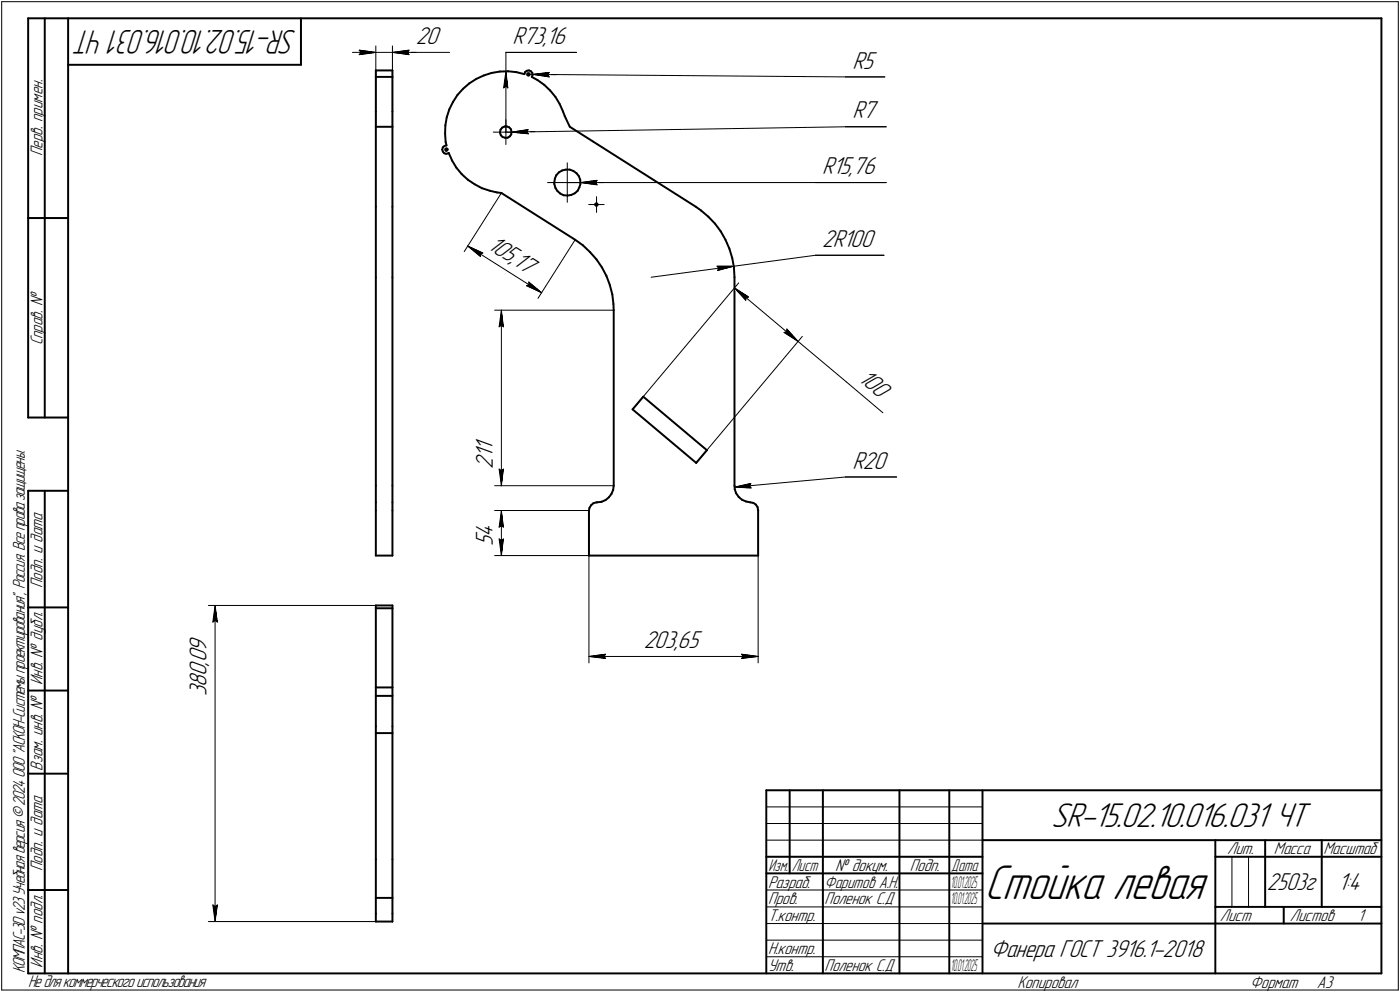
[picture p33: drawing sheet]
<svg xmlns="http://www.w3.org/2000/svg" width="421mm" height="298mm" viewBox="0 0 421 298" stroke-linecap="round" stroke-linejoin="round" font-family="sans-serif">
<defs><g id="words">
<text font-size="15.5" x="296.1" y="270.1">Стойка левая</text>
<text font-size="10.9" x="316.2" y="248.5">SR-15.02.10.016.031 ЧТ</text>
<text font-size="10.8" x="89.3" y="9" transform="rotate(-180 89.3 9)">SR-15.02.10.016.031 ЧТ</text>
<g font-size="7.8">
<text x="125" y="13.2">20</text>
<text x="154.1" y="13.2">R73,16</text>
<text x="256.3" y="20.6">R5</text>
<text x="256.3" y="35.6">R7</text>
<text x="247.3" y="52.3">R15,76</text>
<text x="146.3" y="74.5" transform="rotate(32 146.3 74.5)">105,</text>
<text x="247.3" y="74.2">2R100</text>
<text x="154" y="79.4" transform="rotate(32 154 79.4)">17</text>
<text x="257.7" y="114.2" transform="rotate(40 257.7 114.2)">100</text>
<text x="148.2" y="137.8" transform="rotate(-90 148.2 137.8)">1</text>
<text x="148.2" y="135.7" transform="rotate(-90 148.2 135.7)">1</text>
<text x="148.2" y="140.9" transform="rotate(-90 148.2 140.9)">2</text>
<text x="256.3" y="140.8">R20</text>
<text x="148.2" y="161.3" transform="rotate(-90 148.2 161.3)">4</text>
<text x="148.2" y="164.1" transform="rotate(-90 148.2 164.1)">5</text>
<text x="62.1" y="195.8" transform="rotate(-90 62.1 195.8)">9</text>
<text x="193.6" y="194.7">203,65</text>
<text x="62.1" y="203.2" transform="rotate(-90 62.1 203.2)">0</text>
<text x="62.1" y="200" transform="rotate(-90 62.1 200)">,</text>
<text x="62.1" y="199" transform="rotate(-90 62.1 199)">0</text>
<text x="62.1" y="209.1" transform="rotate(-90 62.1 209.1)">3</text>
<text x="62.1" y="206.4" transform="rotate(-90 62.1 206.4)">8</text>
<text x="381" y="267.5">2503г</text>
<text x="402.4" y="267.5">1:4</text>
<text x="297.9" y="287.7">Фанера ГОСТ 3916.1-2018</text>
</g>
<g font-size="5.4">
<text x="12.8" y="46.9" transform="rotate(-90 12.8 46.9)">Перв. примен.</text>
<text x="12.8" y="103.8" transform="rotate(-90 12.8 103.8)">Справ. !</text>
<text x="12.8" y="176.7" transform="rotate(-90 12.8 176.7)">Подп. и дата</text>
<text x="12.8" y="205.8" transform="rotate(-90 12.8 205.8)">Инв. ! дубл.</text>
<text x="12.8" y="231.6" transform="rotate(-90 12.8 231.6)">Взам. инв. !</text>
<text x="369.1" y="256.8">Лит.</text>
<text x="383.1" y="256.8">Масса</text>
<text x="398" y="256.8">Масштаб</text>
<text x="12.8" y="261.7" transform="rotate(-90 12.8 261.7)">Подп. и дата</text>
<text x="251.2" y="261.8">! докум.</text>
<text x="273.6" y="261.8">Подп.</text>
<text x="231" y="266.8">Разраб.</text>
<text x="248" y="266.8">Фаритов А.Н.</text>
<text x="231" y="271.8">Пров.</text>
<text x="248" y="271.8">Поленок С.Д</text>
<text x="231" y="276.8">Т.контр.</text>
<text x="366.9" y="276.8">Лист</text>
<text x="387.9" y="276.8">Листов</text>
<text x="408.4" y="276.8">1</text>
<text x="231" y="286.8">Н.контр.</text>
<text x="7.5" y="292.5" transform="rotate(-90 7.5 292.5)">КОМПАС-3Dv23Учебнаяверсия©2024ООО&quot;АСКОН-Системыпроектирования&quot;, Россия. Всеправазащищены.</text>
<text x="12.8" y="290.8" transform="rotate(-90 12.8 290.8)">Инв. ! подл.</text>
<text x="231" y="291.8">Утв.</text>
<text x="248" y="291.8">Поленок С.Д</text>
<text x="8.5" y="296.7">Недлякоммерческогоиспользования</text>
<text x="306" y="296.8">Копировал</text>
<text x="376" y="296.8">Формат</text>
<text x="396" y="296.8">A3</text>
</g>
<g font-size="5.3">
<text x="231.1" y="261.8">Изм.</text>
<text x="238.1" y="261.8">Лист</text>
<text x="286.1" y="261.8">Дата</text>
</g>
<g font-size="5.1">
<text x="286" y="266.8">1</text>
<text x="286.7" y="266.8">0.01.2025</text>
<text x="286" y="271.8">1</text>
<text x="286.7" y="271.8">0.01.2025</text>
<text x="286" y="291.8">1</text>
<text x="286.7" y="291.8">0.01.2025</text>
</g>
</g></defs>
<g fill="none" stroke="#000" stroke-width=".59">
<path d="M8.5 5.5v120zM8.5 5.5h12zM13.5 5.5v120zM20.5 5.5v287zM20.5 5.5h395zM20.5 19.5h70zM90.5 5.5v14zM415.5 5.5v287zM113 38.1v24zM113 23.1v10.4zM113 33.5v4.6zM113 38.1h5z"/>
<path d="M113 23.1h5zM113 21.2v1.9zM113 21.2h5zM118 33.5v4.6zM118 38.1v24zM118 21.2v1.9zM118 23.1v10.4zM133.9 37.7v2.4zM134.4 35.2l-.5 2.5zM135.1 32.9l-.7 2.3zM136.2 30.6l-1.1 2.3zM137.6 28.5l-1.4 2.1z"/>
<path d="M139.3 26.7l1.8-1.6zM139.3 26.7l-1.7 1.8zM141.1 25.1l2.2-1.4zM143.3 23.7l2.2-1zM145.5 22.7l2.3-.8zM147.8 21.9l2.5-.4zM150.3 21.5l2.5-.1zM150.4 39.9l.2 .7zM150.4 39.7v.2zM150.5 38.9l-.1 .8zM151 38.4l-.5 .5zM151 38.4l.7-.4z"/>
<path d="M151.7 38h.8zM152.5 38l.7 .3zM152.8 21.4l2.5 .3zM153.2 38.3l.5 .6zM153.7 38.9l.1 .7zM153.8 39.6v.8zM155.3 21.7l2.3 .6zM157.7 22.2h.1M158 21.6l.5-.3zM158 21.6l-.3 .6zM158.5 21.3l.6-.1zM158.6 22.4l.1 .2z"/>
<path d="M158.7 22.6l.2 .1zM158.7 22.1l-.1 .3zM158.7 22.1l.2-.1zM158.9 22l.3 .1zM158.9 22.7l.3-.1zM159.1 21.2l.6 .2zM159.2 22.1l.1 .3zM159.3 22.4l-.1 .2zM159.7 21.4l.4 .5zM159.9 23.1l1.7 .9zM160.1 21.9l.1 .6zM160.2 22.5l-.3 .6z"/>
<path d="M161.6 24l2.1 1.5zM163.7 25.5l1.7 1.7zM165.4 27.2l1.6 1.9zM167 29.1l1.3 2.1zM168.3 31.2l1 2.3zM169.3 33.5l.5 1.4zM169.8 34.9l1.6 3.2zM171.4 38.1l37.9 24zM133 45l.2 .6zM133.2 44.3l.5-.4zM133.2 44.3l-.2 .7zM133.2 45.6l.4 .5z"/>
<path d="M133.6 46.1l.6 .1zM133.7 43.9l.6-.2zM133.9 40.1l.1 2.6zM133.9 44.9l.1 .3zM134 45.2l.2 .1zM134 44.7l-.1 .2zM134 44.7l.3-.1zM134 42.7l.3 1zM134.2 45.3l.3-.1zM134.2 46.2l.7-.1zM134.3 44.6l.2 .1zM134.5 44.7l.1 .3z"/>
<path d="M134.6 45l-.1 .2zM134.9 46.1h.1M135 46l1 2.3zM136 48.3l1.2 2.1zM137.2 50.4l1.7 1.9zM138.9 52.3l1.8 1.7zM140.7 54l2 1.4zM142.7 55.4l2.2 1.2zM144.9 56.6l2.4 .7zM147.3 57.3l2.1 .5zM149.4 57.8l1.4 .2zM150.6 40.6l.5 .5z"/>
<path d="M150.8 58l22.2 14.1zM151.1 41.1l.8 .3zM151.9 41.4h.8zM152.7 41.4l.6-.4zM153.8 40.4l-.5 .6zM166.7 55.3l.3 1.2zM166.7 54.9v.4zM166.9 53.7l-.2 1.2zM167 56.5l.6 .9zM167.3 52.7l-.4 1zM167.6 57.4l.9 .8zM168.1 51.8l-.8 .9z"/>
<path d="M168.1 51.8l1-.6zM168.5 58.2l1 .5zM169.1 51.2l1.1-.2zM169.5 58.7l1.2 .1zM170.2 51h1.2zM170.7 58.8l1.1-.2zM171.4 51l1.1 .4zM171.8 58.6l1.1-.5zM172.5 51.4l.9 .7zM172.9 58.1l.8-.8zM173.4 52.1l.7 .8zM174.1 52.9l.4 1.1z"/>
<path d="M174.2 56.3l-.5 1zM174.5 54l.1 1.2zM174.6 55.2l-.4 1.1zM8.5 65.5h12zM113 62.1v21.2zM118 62.1v21.2zM173 72.1l2.3 1.6zM175.3 73.7l2.2 2.1zM177.5 75.8l1.9 2.2zM179 61.5l.2 .2zM179.2 61.7l.2 .1zM179.2 61.2l-.2 .3z"/>
<path d="M179.2 61.2l.2-.1zM179.4 78l1.6 2.3zM179.4 61.8l.2-.1zM179.4 61.1l.2 .1zM179.6 61.2l.1 .3zM179.7 61.5l-.1 .2zM209.3 62.1l1.5 1.1zM210.8 63.2l2.2 1.9zM213 65.1l2.1 2.1zM215.1 67.2l1.6 2.3zM216.7 69.5l1.5 2.6zM218.2 72.1l1.2 2.7z"/>
<path d="M219.4 74.8l.8 2.8zM220.2 77.6l.5 2.7zM113 83.3v62.7zM118 83.3v62.7zM181 80.3l1.4 2.6zM182.4 82.9l1 2.7zM183.4 85.6l.7 2.9zM184.1 88.5l.4 2.9zM184.5 91.4l.1 1.8zM184.6 93.2v52.8zM220.7 80.3l.2 3zM220.9 83.3v62.7z"/>
<path d="M193.5 119.2l-3.3 3.8zM193.5 119.2l19.1 16.1zM8.5 125.5h12zM190.2 123l19.2 16.1zM212.6 135.3l-3.2 3.8zM8.5 147.5v145zM8.5 147.5h12zM13.5 147.5v145zM113 151v2.4zM113 146v5zM113 153.4v13.6zM118 153.4v13.6z"/>
<path d="M118 146v5zM118 151v2.4zM177.1 153.4v13.6zM177.3 152.6l-.2 .8zM177.8 151.8l-.5 .8zM177.8 151.8l.7-.6zM178.5 151.2l.9-.2zM179.4 151h.2zM179.6 151l1.3-.2zM180.9 150.8l1.2-.5zM182.1 150.3l1-.9zM183.9 148.4l-.8 1z"/>
<path d="M184.4 147.2l-.5 1.2zM184.6 146l-.2 1.2zM220.9 146l.1 1.1zM221 147.1l.4 1.2zM221.4 148.3l.8 1.1zM222.2 149.4l1 .8zM223.2 150.2l1.2 .5zM224.4 150.7l1.2 .3zM225.6 151l1 .1zM226.6 151.1l.7 .5zM227.3 151.6l.5 .8zM227.8 152.4l.2 .9z"/>
<path d="M228 153.3h.1M228 153.4v13.6zM113 167h5zM177.1 167h50.9zM8.5 182.5h12zM113 182.8h5zM113 181.9v.9zM113 182.8v23.8zM113 181.9h5zM118 182.8v23.8zM118 181.9v.9zM8.5 207.5h12z"/>
<path d="M113 209.1v9.2zM113 206.6h5zM113 218.3v2zM113 206.6v2.5zM113 209.1h5zM118 218.3v2zM118 206.6v2.5zM118 209.1v9.2zM8.5 232.5h12zM113 220.3v37.9zM113 220.3h5zM118 220.3v37.9z"/>
<path d="M230.5 237.5h185zM230.5 237.5v55zM237.5 237.5v25zM247.5 237.5v55zM270.5 237.5v55zM285.5 237.5v55zM295.5 237.5v55zM113 258.2v11.6zM118 258.2v11.6zM230.5 257.5h65zM295.5 252.5h120zM365.5 252.5v40z"/>
<path d="M365.5 257.5h15zM380.5 252.5v20zM380.5 257.5h35zM397.5 252.5v20zM8.5 267.5h12zM113 269.8h5zM113 276.9h5zM113 274.6v2.3zM113 269.8v4.8zM118 269.8v4.8zM118 274.6v2.3zM230.5 262.5h65z"/>
<path d="M295.5 277.5h70zM365.5 277.5h50zM365.5 272.5h50zM386.1 272.5v5zM8.5 292.5h12zM20.5 292.5h395z"/>
</g>
<g fill="none" stroke="#000" stroke-width=".3">
<path d="M.5 .5v297zM.5 .5h420zM106 15.7h7zM108 15.1l5 .6zM108 15.1l.5 .6zM108 16.4l5-.7zM108.5 15.7l-.5 .7zM113 13.8v24.3zM113 15.7h5zM118 13.8v24.3zM118 15.7h5zM118 15.7l5 .7z"/>
<path d="M118 15.7l5-.6zM118 15.7h7.1zM122.5 15.7l.5 .7zM123 15.7h12.2zM123 15.1l-.5 .6zM152.1 15.7v5.7zM152.1 15.7h21.3zM420.5 .5v297zM148.3 39.7h3.8zM151.5 26.4l.6-.5zM152.1 39.7h3.8zM152.1 39.7v3.7z"/>
<path d="M152.1 36v3.7zM152.1 39.7h1.7zM152.1 21.4l.6 5zM152.1 25.9l.6 .5zM152.1 21.4l-.6 5zM152.1 21.4v18.3zM153.8 39.7l100.5-1.6zM153.8 39.7l5.1 .5zM153.8 39.7l5-.8zM153.8 39.7l7.1-.2zM158.4 39.6l.5 .6zM158.8 38.9l-.4 .7z"/>
<path d="M158.9 22.4h1.3zM160.2 22.4l94.1 .7zM160.2 22.4l5 .7zM160.2 22.4l5-.6zM160.2 22.4h7zM164.7 22.4l.5 .7zM165.2 21.8l-.5 .6zM254.3 38.1h12.2zM254.3 23.1h11.8zM150.8 58l-11.2 17.6zM164.7 54.9h5.9zM170.6 54.9h5.9z"/>
<path d="M170.6 54.9v5.9zM170.6 48.9v6zM170.6 54.9h4zM174.6 54.9h70.7zM174.6 54.9l5 .6zM174.6 54.9l5-.7zM174.6 54.9h6.9zM179.1 54.9l.5 .6zM179.4 59.1v2.4zM179.6 54.2l-.5 .7zM245.3 54.9h21.2zM140.6 73.9l4.6 2.1z"/>
<path d="M140.6 73.9l3.9 3.2zM140.6 73.9l22.3 14.1zM144.4 76.3l.8-.3zM144.4 76.3l.1 .8zM173 72.1l-11.2 17.6zM177 61.5h2.4zM179.4 61.5h2.3zM179.4 61.5v2.3zM245.3 76.7h20.6zM148.8 93.2h35.8zM150.1 98.2l.7-.5zM150.8 93.2l.6 5z"/>
<path d="M150.8 97.7l.6 .5zM150.8 93.2l-.7 5zM150.8 93.2v52.8zM158.3 85.9l4.6 2.1zM158.3 85.9l.8-.3zM159 84.8l.1 .8zM159 84.8l3.9 3.2zM195.8 83.3l24.8-3.3zM215.6 80l.6 .6zM215.6 80h5zM215.8 81.3l4.8-1.3zM216.2 80.6l-.4 .7z"/>
<path d="M220.6 80l24.7-3.3zM220.9 86.5l4.2 2.7zM220.9 86.5l3.4 3.8zM220.9 86.5l19.1 16.1zM222.2 85l-32 38zM224.4 89.4l.7-.2zM224.4 89.4l-.1 .9zM235.8 99.9l4.2 2.7zM235.8 99.9l.8-.2zM236.6 98.9v.8zM236.6 98.9l3.4 3.7zM240 102.6l14.6 12.2z"/>
<path d="M241.3 101.1l-31.9 38zM254.6 114.8l10.9 9.2zM148.8 146h35.8zM148.8 153.4h28.3zM150.1 141l.7 5zM150.1 141l.7 .5zM150.1 158.4l.7-.4zM150.8 141.5l.6-.5zM150.8 153.4l.6 5zM150.8 158l.6 .4zM150.8 153.4l-.7 5zM150.8 153.4v13.6z"/>
<path d="M151.4 141l-.6 5zM220.9 146.4l4.9-1.1zM220.9 146.4l5 .2zM220.9 146.4l33.4-3.1zM225.4 146l.5 .6zM225.8 145.3l-.4 .7zM254.3 143.3h15.4zM148.8 167h28.3zM150.1 162l.7 5zM150.1 162l.7 .5zM150.8 162.5l.6-.5zM151.4 162l-.6 5z"/>
<path d="M177.1 167v32.2zM228 167v32.2zM62.7 181.9h50.3zM64 186.9l.7-.5zM64.7 181.9l.7 5zM64.7 186.4l.7 .5zM64.7 181.9l-.7 5zM64.7 181.9v95zM177.1 197.3l5-.7zM177.1 197.3l5 .6zM177.1 197.3h50.9zM181.6 197.3l.5 .6z"/>
<path d="M182.1 196.6l-.5 .7zM223 197.9l5-.6zM223 196.6l.5 .7zM223 196.6l5 .7zM223.5 197.3l-.5 .6zM230.5 247.5h65zM230.5 252.5h65zM230.5 242.5h65zM370.5 257.5v15zM375.5 257.5v15zM62.7 276.9h50.3zM64 271.9l.7 5z"/>
<path d="M64 271.9l.7 .6zM64.7 272.5l.7-.6zM65.4 271.9l-.7 5zM230.5 267.5h65zM230.5 272.5h65zM230.5 277.5h65zM.5 297.5h420zM230.5 282.5h65zM230.5 287.5h65z"/>
</g>
<g fill="#fff" stroke="#fff" stroke-width=".3">
<path d="M125.1 7.6h8.1zM125.1 7.7h8.1zM125.1 7.8h8.1zM125.1 7.9h8.1zM125.1 8h8.1zM125.1 8h8.1zM125.1 8.1h8.1zM125.1 8.2h8.1zM125.1 8.3h8.1zM125.1 8.4h8.1zM125.1 8.5h8.1zM125.1 8.6h8.1zM125.1 8.6h8.1zM125.1 8.7h8.1zM125.1 8.8h8.1zM125.1 8.9h8.1zM125.1 9h8.1zM125.1 9.1h8.1zM125.1 9.1h8.1zM125.1 9.2h8.1zM125.1 9.3h8.1zM125.1 9.4h8.1zM125.1 9.5h8.1zM125.1 9.6h8.1zM125.1 9.7h8.1zM125.1 9.7h8.1zM125.1 9.8h8.1zM125.1 9.9h8.1zM125.1 10h8.1zM125.1 10.1h8.1zM125.1 10.2h8.1zM125.1 10.2h8.1zM125.1 10.3h8.1zM125.1 10.4h8.1zM125.1 10.5h8.1zM125.1 10.6h8.1zM125.1 10.7h8.1zM125.1 10.8h8.1zM125.1 10.8h8.1zM125.1 10.9h8.1zM125.1 11h8.1zM125.1 11.1h8.1zM125.1 11.2h8.1zM125.1 11.3h8.1zM125.1 11.3h8.1zM125.1 11.4h8.1zM125.1 11.5h8.1zM125.1 11.6h8.1zM125.1 11.7h8.1zM125.1 11.8h8.1zM125.1 11.9h8.1zM125.1 11.9h8.1zM125.1 12h8.1zM125.1 12.1h8.1zM125.1 12.2h8.1zM125.1 12.3h8.1zM125.1 12.4h8.1zM125.1 12.4h8.1zM125.1 12.5h8.1zM125.1 12.6h8.1zM125.1 12.7h8.1zM125.1 12.8h8.1zM125.1 12.9h8.1zM125.1 13h8.1zM125.1 13h8.1zM125.1 13.1h8.1zM125.1 13.2h8.1zM125.1 13.3h8.1zM125.1 13.4h8.1zM125.1 13.5h8.1zM125.1 13.5h8.1zM125.1 13.6h8.1zM125.1 13.7h8.1zM125.1 13.8h8.1zM125.1 13.9h8.1zM125.1 14h8.1zM125.1 14.1h8.1zM125.1 14.1h8.1zM125.1 14.2h8.1zM125.1 14.3h8.1zM125.1 14.4h8.1zM125.1 14.5h8.1zM125.1 14.6h8.1zM125.1 14.6h8.1z"/>
<path d="M122.9 14.6h.6zM122.1 14.7h1.4zM121.3 14.8h2.2zM120.6 14.9h2.9zM119.8 15h3.7zM119.6 15.1h3.9zM119.5 15.2h4zM119.2 15.2h4.3zM119 15.3h4.5zM118.9 15.4h4.6zM118.6 15.5h4.9zM118.4 15.6h5.1zM118.3 15.7h5.2zM118 15.7h5.5zM118.3 15.8h5.2zM118.4 15.9h5.1zM118.6 16h4.9zM118.9 16.1h4.6zM119 16.2h4.5zM119.2 16.3h4.3zM119.5 16.3h4zM119.6 16.4h3.9zM119.8 16.5h3.7zM120.5 16.6h3zM121.1 16.7h2.4zM121.7 16.8h1.8zM122.3 16.8h1.2zM122.9 16.9h.6z"/>
<path d="M107.5 14.6h.8zM107.5 14.7h1.6zM107.5 14.8h2.3zM107.5 14.9h3.1zM107.5 15h3.8zM107.5 15.1h4zM107.5 15.2h4.2zM107.5 15.2h4.3zM107.5 15.3h4.6zM107.5 15.4h4.8zM107.5 15.5h4.9zM107.5 15.6h5.2zM107.5 15.7h5.4zM107.5 15.7h5.5zM107.5 15.8h5.4zM107.5 15.9h5.2zM107.5 16h4.9zM107.5 16.1h4.8zM107.5 16.2h4.6zM107.5 16.3h4.3zM107.5 16.3h4.2zM107.5 16.4h4zM107.5 16.5h3.8zM107.5 16.6h3.2zM107.5 16.7h2.6zM107.5 16.8h1.9zM107.5 16.8h1.3zM107.5 16.9h.7z"/>
<path d="M56.6 190.8h7.1zM56.6 190.8h7.1zM56.6 190.9h7.1zM56.6 191h7.1zM56.6 191.1h7.1zM56.6 191.2h7.1zM56.6 191.3h7.1zM56.6 191.3h7.1zM56.6 191.4h7.1zM56.6 191.5h7.1zM56.6 191.6h7.1zM56.6 191.7h7.1zM56.6 191.8h7.1zM56.6 191.9h7.1zM56.6 191.9h7.1zM56.6 192h7.1zM56.6 192.1h7.1zM56.6 192.2h7.1zM56.6 192.3h7.1zM56.6 192.4h7.1zM56.6 192.4h7.1zM56.6 192.5h7.1zM56.6 192.6h7.1zM56.6 192.7h7.1zM56.6 192.8h7.1zM56.6 192.9h7.1zM56.6 193h7.1zM56.6 193h7.1zM56.6 193.1h7.1zM56.6 193.2h7.1zM56.6 193.3h7.1zM56.6 193.4h7.1zM56.6 193.5h7.1zM56.6 193.5h7.1zM56.6 193.6h7.1zM56.6 193.7h7.1zM56.6 193.8h7.1zM56.6 193.9h7.1zM56.6 194h7.1zM56.6 194.1h7.1zM56.6 194.1h7.1zM56.6 194.2h7.1zM56.6 194.3h7.1zM56.6 194.4h7.1zM56.6 194.5h7.1zM56.6 194.6h7.1zM56.6 194.6h7.1zM56.6 194.7h7.1zM56.6 194.8h7.1zM56.6 194.9h7.1zM56.6 195h7.1zM56.6 195.1h7.1zM56.6 195.2h7.1zM56.6 195.2h7.1zM56.6 195.3h7.1zM56.6 195.4h7.1zM56.6 195.5h7.1zM56.6 195.6h7.1zM56.6 195.7h7.1zM56.6 195.7h7.1zM56.6 195.8h7.1zM56.6 195.9h7.1zM56.6 196h7.1zM56.6 196.1h7.1zM56.6 196.2h7.1zM56.6 196.3h7.1zM56.6 196.3h7.1zM56.6 196.4h7.1zM56.6 196.5h7.1zM56.6 196.6h7.1zM56.6 196.7h7.1zM56.6 196.8h7.1zM56.6 196.8h7.1zM56.6 196.9h7.1zM56.6 197h7.1zM56.6 197.1h7.1zM56.6 197.2h7.1zM56.6 197.3h7.1zM56.6 197.4h7.1zM56.6 197.4h7.1zM56.6 197.5h7.1zM56.6 197.6h7.1zM56.6 197.7h7.1zM56.6 197.8h7.1zM56.6 197.9h7.1zM56.6 198h7.1zM56.6 198h7.1zM56.6 198.1h7.1zM56.6 198.2h7.1zM56.6 198.3h7.1zM56.6 198.4h7.1zM56.6 198.5h7.1zM56.6 198.5h7.1zM56.6 198.6h7.1zM56.6 198.7h7.1zM56.6 198.8h7.1zM56.6 198.9h7.1zM56.6 199h7.1zM56.6 199.1h7.1zM56.6 199.1h7.1zM56.6 199.2h7.1zM56.6 199.3h7.1zM56.6 199.4h7.1zM56.6 199.5h7.1zM56.6 199.6h7.1zM56.6 199.6h7.1zM56.6 199.7h7.1zM56.6 199.8h7.1zM56.6 199.9h7.1zM56.6 200h7.1zM56.6 200.1h7.1zM56.6 200.2h7.1zM56.6 200.2h7.1zM56.6 200.3h7.1zM56.6 200.4h7.1zM56.6 200.5h7.1zM56.6 200.6h7.1zM56.6 200.7h7.1zM56.6 200.7h7.1zM56.6 200.8h7.1zM56.6 200.9h7.1zM56.6 201h7.1zM56.6 201.1h7.1zM56.6 201.2h7.1zM56.6 201.3h7.1zM56.6 201.3h7.1zM56.6 201.4h7.1zM56.6 201.5h7.1zM56.6 201.6h7.1zM56.6 201.7h7.1zM56.6 201.8h7.1zM56.6 201.8h7.1zM56.6 201.9h7.1zM56.6 202h7.1zM56.6 202.1h7.1zM56.6 202.2h7.1zM56.6 202.3h7.1zM56.6 202.4h7.1zM56.6 202.4h7.1zM56.6 202.5h7.1zM56.6 202.6h7.1zM56.6 202.7h7.1zM56.6 202.8h7.1zM56.6 202.9h7.1zM56.6 202.9h7.1zM56.6 203h7.1zM56.6 203.1h7.1zM56.6 203.2h7.1zM56.6 203.3h7.1zM56.6 203.4h7.1zM56.6 203.5h7.1zM56.6 203.5h7.1zM56.6 203.6h7.1zM56.6 203.7h7.1zM56.6 203.8h7.1zM56.6 203.9h7.1zM56.6 204h7.1zM56.6 204h7.1zM56.6 204.1h7.1zM56.6 204.2h7.1zM56.6 204.3h7.1zM56.6 204.4h7.1zM56.6 204.5h7.1zM56.6 204.6h7.1zM56.6 204.6h7.1zM56.6 204.7h7.1zM56.6 204.8h7.1zM56.6 204.9h7.1zM56.6 205h7.1zM56.6 205.1h7.1zM56.6 205.1h7.1zM56.6 205.2h7.1zM56.6 205.3h7.1zM56.6 205.4h7.1zM56.6 205.5h7.1zM56.6 205.6h7.1zM56.6 205.7h7.1zM56.6 205.7h7.1zM56.6 205.8h7.1zM56.6 205.9h7.1zM56.6 206h7.1zM56.6 206.1h7.1zM56.6 206.2h7.1zM56.6 206.2h7.1zM56.6 206.3h7.1zM56.6 206.4h7.1zM56.6 206.5h7.1zM56.6 206.6h7.1zM56.6 206.7h7.1zM56.6 206.8h7.1zM56.6 206.8h7.1zM56.6 206.9h7.1zM56.6 207h7.1zM56.6 207.1h7.1zM56.6 207.2h7.1zM56.6 207.3h7.1zM56.6 207.3h7.1zM56.6 207.4h7.1zM56.6 207.5h7.1zM56.6 207.6h7.1zM56.6 207.7h7.1zM56.6 207.8h7.1zM56.6 207.9h7.1zM56.6 207.9h7.1zM56.6 208h7.1zM56.6 208.1h7.1zM56.6 208.2h7.1zM56.6 208.3h7.1zM56.6 208.4h7.1zM56.6 208.4h7.1zM56.6 208.5h7.1zM56.6 208.6h7.1zM56.6 208.7h7.1zM56.6 208.8h7.1zM56.6 208.9h7.1zM56.6 209h7.1zM56.6 209h7.1z"/>
<path d="M63.4 271.4h2.5zM63.5 271.5h2.4zM63.5 271.6h2.4zM63.5 271.7h2.4zM63.5 271.8h2.4zM63.5 271.9h2.4zM63.5 271.9h2.4zM63.5 272h2.4zM63.6 272.1h2.3zM63.6 272.2h2.2zM63.6 272.3h2.2zM63.6 272.4h2.2zM63.6 272.5h2.2zM63.6 272.5h2.2zM63.6 272.6h2.2zM63.7 272.7h2.1zM63.7 272.8h2.1zM63.7 272.9h2.1zM63.7 273h2zM63.7 273h2zM63.7 273.1h2zM63.7 273.2h2zM63.7 273.3h2zM63.8 273.4h1.9zM63.8 273.5h1.9zM63.8 273.6h1.9zM63.8 273.6h1.9zM63.8 273.7h1.8zM63.8 273.8h1.8zM63.8 273.9h1.8zM63.8 274h1.8zM63.8 274.1h1.8zM63.8 274.2h1.8zM63.8 274.2h1.8zM63.8 274.3h1.8zM63.8 274.4h1.8zM63.8 274.5h1.7zM63.9 274.6h1.6zM63.9 274.7h1.6zM63.9 274.7h1.6zM63.9 274.8h1.6zM63.9 274.9h1.6zM63.9 275h1.6zM63.9 275.1h1.6zM63.9 275.2h1.5zM64 275.3h1.4zM64 275.3h1.4zM64.1 275.4h1.3zM64.1 275.5h1.3zM64.2 275.6h1.1zM64.2 275.7h1.1zM64.2 275.8h1zM64.3 275.8h.9zM64.3 275.9h.9zM64.3 276h.8zM64.3 276.1h.8zM64.4 276.2h.6zM64.4 276.3h.6zM64.4 276.4h.5zM64.5 276.4h.4zM64.5 276.5h.4zM64.6 276.6h.3zM64.6 276.7h.3z"/>
<path d="M64.6 182.2h.3zM64.6 182.3h.3zM64.5 182.4h.4zM64.5 182.5h.4zM64.4 182.5h.5zM64.4 182.6h.6zM64.4 182.7h.6zM64.3 182.8h.8zM64.3 182.9h.8zM64.3 183h.9zM64.3 183h.9zM64.2 183.1h1zM64.2 183.2h1.1zM64.2 183.3h1.1zM64.1 183.4h1.3zM64.1 183.5h1.3zM64 183.6h1.4zM64 183.6h1.4zM63.9 183.7h1.5zM63.9 183.8h1.6zM63.9 183.9h1.6zM63.9 184h1.6zM63.9 184.1h1.6zM63.9 184.1h1.6zM63.9 184.2h1.6zM63.9 184.3h1.6zM63.8 184.4h1.7zM63.8 184.5h1.8zM63.8 184.6h1.8zM63.8 184.7h1.8zM63.8 184.7h1.8zM63.8 184.8h1.8zM63.8 184.9h1.8zM63.8 185h1.8zM63.8 185.1h1.8zM63.8 185.2h1.8zM63.8 185.3h1.9zM63.8 185.3h1.9zM63.8 185.4h1.9zM63.8 185.5h1.9zM63.7 185.6h2zM63.7 185.7h2zM63.7 185.8h2zM63.7 185.8h2zM63.7 185.9h2zM63.7 186h2.1zM63.7 186.1h2.1zM63.7 186.2h2.1zM63.6 186.3h2.2zM63.6 186.4h2.2zM63.6 186.4h2.2zM63.6 186.5h2.2zM63.6 186.6h2.2zM63.6 186.7h2.2zM63.6 186.8h2.3zM63.5 186.9h2.4zM63.5 186.9h2.4zM63.5 187h2.4zM63.5 187.1h2.4zM63.5 187.2h2.4zM63.5 187.3h2.4zM63.5 187.4h2.4z"/>
<path d="M193.6 189.1h18zM193.6 189.2h18zM193.6 189.3h18zM193.6 189.4h18zM193.6 189.5h18zM193.6 189.6h18zM193.6 189.7h18zM193.6 189.7h18zM193.6 189.8h18zM193.6 189.9h18zM193.6 190h18zM193.6 190.1h18zM193.6 190.2h18zM193.6 190.2h18zM193.6 190.3h18zM193.6 190.4h18zM193.6 190.5h18zM193.6 190.6h18zM193.6 190.7h18zM193.6 190.8h18zM193.6 190.8h18zM193.6 190.9h18zM193.6 191h18zM193.6 191.1h18zM193.6 191.2h18zM193.6 191.3h18zM193.6 191.3h18zM193.6 191.4h18zM193.6 191.5h18zM193.6 191.6h18zM193.6 191.7h18zM193.6 191.8h18zM193.6 191.9h18zM193.6 191.9h18zM193.6 192h18zM193.6 192.1h18zM193.6 192.2h18zM193.6 192.3h18zM193.6 192.4h18zM193.6 192.4h18zM193.6 192.5h18zM193.6 192.6h18zM193.6 192.7h18zM193.6 192.8h18zM193.6 192.9h18zM193.6 193h18zM193.6 193h18zM193.6 193.1h18zM193.6 193.2h18zM193.6 193.3h18zM193.6 193.4h18zM193.6 193.5h18zM193.6 193.5h18zM193.6 193.6h18zM193.6 193.7h18zM193.6 193.8h18zM193.6 193.9h18zM193.6 194h18zM193.6 194.1h18zM193.6 194.1h18zM193.6 194.2h18zM193.6 194.3h18zM193.6 194.4h18zM193.6 194.5h18zM193.6 194.6h18zM193.6 194.6h18zM193.6 194.7h18zM193.6 194.8h18zM193.6 194.9h18zM193.6 195h18zM193.6 195.1h18zM193.6 195.2h18zM193.6 195.2h18zM193.6 195.3h18zM193.6 195.4h18zM193.6 195.5h18zM193.6 195.6h18zM193.6 195.7h18zM193.6 195.7h18zM193.6 195.8h18zM193.6 195.9h18zM193.6 196h18zM193.6 196.1h18zM193.6 196.2h18z"/>
<path d="M182 196.1h.6zM181.4 196.2h1.2zM180.8 196.3h1.8zM180.2 196.3h2.4zM179.6 196.4h3zM178.9 196.5h3.7zM178.7 196.6h3.9zM178.6 196.7h4zM178.3 196.8h4.3zM178.1 196.8h4.5zM178 196.9h4.6zM177.7 197h4.9zM177.5 197.1h5.1zM177.4 197.2h5.2zM177.1 197.3h5.5zM177.4 197.4h5.2zM177.6 197.4h5zM177.8 197.5h4.8zM178.1 197.6h4.5zM178.3 197.7h4.3zM178.5 197.8h4.1zM178.7 197.9h3.9zM178.9 198h3.7zM179.6 198h3zM180.2 198.1h2.4zM180.8 198.2h1.8zM181.4 198.3h1.2zM182 198.4h.6z"/>
<path d="M222.5 196.1h.7zM222.5 196.2h1.3zM222.5 196.3h1.9zM222.5 196.3h2.5zM222.5 196.4h3.1zM222.5 196.5h3.7zM222.5 196.6h4zM222.5 196.7h4.2zM222.5 196.8h4.3zM222.5 196.8h4.6zM222.5 196.9h4.7zM222.5 197h4.9zM222.5 197.1h5.2zM222.5 197.2h5.3zM222.5 197.3h5.5zM222.5 197.4h5.3zM222.5 197.4h5.1zM222.5 197.5h4.9zM222.5 197.6h4.7zM222.5 197.7h4.4zM222.5 197.8h4.2zM222.5 197.9h4zM222.5 198h3.7zM222.5 198h3.1zM222.5 198.1h2.5zM222.5 198.2h1.9zM222.5 198.3h1.3zM222.5 198.4h.7z"/>
<path d="M179.5 53.7h.6zM178.9 53.8h1.2zM178.2 53.8h1.9zM177.6 53.9h2.5zM177 54h3.1zM176.4 54.1h3.7zM176.2 54.2h3.9zM176 54.3h4.1zM175.8 54.4h4.3zM175.6 54.4h4.5zM175.4 54.5h4.7zM175.2 54.6h4.9zM175 54.7h5.1zM174.8 54.8h5.3zM174.6 54.9h5.5zM174.8 54.9h5.3zM175 55h5.1zM175.2 55.1h4.9zM175.4 55.2h4.7zM175.6 55.3h4.5zM175.8 55.4h4.3zM176 55.5h4.1zM176.2 55.5h3.9zM176.4 55.6h3.7zM177.1 55.7h3zM177.9 55.8h2.2zM178.6 55.9h1.5zM179.4 56h.7z"/>
<path d="M247.2 46.7h17.4zM247.2 46.8h17.4zM247.2 46.9h17.4zM247.2 47h17.4zM247.2 47.1h17.4zM247.2 47.2h17.4zM247.2 47.2h17.4zM247.2 47.3h17.4zM247.2 47.4h17.4zM247.2 47.5h17.4zM247.2 47.6h17.4zM247.2 47.7h17.4zM247.2 47.8h17.4zM247.2 47.8h17.4zM247.2 47.9h17.4zM247.2 48h17.4zM247.2 48.1h17.4zM247.2 48.2h17.4zM247.2 48.3h17.4zM247.2 48.3h17.4zM247.2 48.4h17.4zM247.2 48.5h17.4zM247.2 48.6h17.4zM247.2 48.7h17.4zM247.2 48.8h17.4zM247.2 48.9h17.4zM247.2 48.9h17.4zM247.2 49h17.4zM247.2 49.1h17.4zM247.2 49.2h17.4zM247.2 49.3h17.4zM247.2 49.4h17.4zM247.2 49.4h17.4zM247.2 49.5h17.4zM247.2 49.6h17.4zM247.2 49.7h17.4zM247.2 49.8h17.4zM247.2 49.9h17.4zM247.2 50h17.4zM247.2 50h17.4zM247.2 50.1h17.4zM247.2 50.2h17.4zM247.2 50.3h17.4zM247.2 50.4h17.4zM247.2 50.5h17.4zM247.2 50.5h17.4zM247.2 50.6h17.4zM247.2 50.7h17.4zM247.2 50.8h17.4zM247.2 50.9h17.4zM247.2 51h17.4zM247.2 51.1h17.4zM247.2 51.1h17.4zM247.2 51.2h17.4zM247.2 51.3h17.4zM247.2 51.4h17.4zM247.2 51.5h17.4zM247.2 51.6h17.4zM247.2 51.6h17.4zM247.2 51.7h17.4zM247.2 51.8h17.4zM247.2 51.9h17.4zM247.2 52h17.4zM247.2 52.1h17.4zM247.2 52.2h17.4zM247.2 52.2h17.4zM247.2 52.3h17.4zM247.2 52.4h17.4zM247.2 52.5h17.4zM247.2 52.6h17.4zM247.2 52.7h17.4zM247.2 52.7h17.4zM247.2 52.8h17.4zM247.2 52.9h17.4zM247.2 53h17.4zM247.2 53.1h17.4zM247.2 53.2h17.4zM247.2 53.3h17.4zM247.2 53.3h17.4zM247.2 53.4h17.4zM247.2 53.5h17.4zM247.2 53.6h17.4zM247.2 53.7h17.4zM247.2 53.8h17.4z"/>
<path d="M158.8 38.4h.5zM158.3 38.5h1zM157.8 38.6h1.5zM157.2 38.7h2.1zM156.7 38.8h2.6zM156.2 38.9h3.1zM155.6 38.9h3.7zM155.4 39h3.9zM155.3 39.1h4zM155 39.2h4.3zM154.9 39.3h4.4zM154.7 39.4h4.6zM154.4 39.5h4.9zM154.3 39.5h5zM154.1 39.6h5.2zM153.8 39.7h5.6zM154.1 39.8h5.3zM154.3 39.9h5.1zM154.6 40h4.8zM154.8 40h4.6zM155 40.1h4.4zM155.3 40.2h4.1zM155.5 40.3h3.9zM155.7 40.4h3.7zM156.5 40.5h2.9zM157.2 40.6h2.2zM158 40.6h1.4zM158.7 40.7h.7z"/>
<path d="M256.4 30h8.1zM256.4 30.1h8.1zM256.4 30.1h8.1zM256.4 30.2h8.1zM256.4 30.3h8.1zM256.4 30.4h8.1zM256.4 30.5h8.1zM256.4 30.6h8.1zM256.4 30.6h8.1zM256.4 30.7h8.1zM256.4 30.8h8.1zM256.4 30.9h8.1zM256.4 31h8.1zM256.4 31.1h8.1zM256.4 31.2h8.1zM256.4 31.2h8.1zM256.4 31.3h8.1zM256.4 31.4h8.1zM256.4 31.5h8.1zM256.4 31.6h8.1zM256.4 31.7h8.1zM256.4 31.7h8.1zM256.4 31.8h8.1zM256.4 31.9h8.1zM256.4 32h8.1zM256.4 32.1h8.1zM256.4 32.2h8.1zM256.4 32.3h8.1zM256.4 32.3h8.1zM256.4 32.4h8.1zM256.4 32.5h8.1zM256.4 32.6h8.1zM256.4 32.7h8.1zM256.4 32.8h8.1zM256.4 32.9h8.1zM256.4 32.9h8.1zM256.4 33h8.1zM256.4 33.1h8.1zM256.4 33.2h8.1zM256.4 33.3h8.1zM256.4 33.4h8.1zM256.4 33.4h8.1zM256.4 33.5h8.1zM256.4 33.6h8.1zM256.4 33.7h8.1zM256.4 33.8h8.1zM256.4 33.9h8.1zM256.4 34h8.1zM256.4 34h8.1zM256.4 34.1h8.1zM256.4 34.2h8.1zM256.4 34.3h8.1zM256.4 34.4h8.1zM256.4 34.5h8.1zM256.4 34.5h8.1zM256.4 34.6h8.1zM256.4 34.7h8.1zM256.4 34.8h8.1zM256.4 34.9h8.1zM256.4 35h8.1zM256.4 35.1h8.1zM256.4 35.1h8.1zM256.4 35.2h8.1zM256.4 35.3h8.1zM256.4 35.4h8.1zM256.4 35.5h8.1zM256.4 35.6h8.1zM256.4 35.6h8.1zM256.4 35.7h8.1zM256.4 35.8h8.1zM256.4 35.9h8.1zM256.4 36h8.1zM256.4 36.1h8.1zM256.4 36.2h8.1zM256.4 36.2h8.1zM256.4 36.3h8.1zM256.4 36.4h8.1zM256.4 36.5h8.1zM256.4 36.6h8.1zM256.4 36.7h8.1zM256.4 36.7h8.1zM256.4 36.8h8.1zM256.4 36.9h8.1zM256.4 37h8.1zM256.4 37.1h8.1z"/>
<path d="M165.1 21.3h.6zM164.5 21.3h1.2zM163.8 21.4h1.9zM163.2 21.5h2.5zM162.6 21.6h3.1zM162 21.7h3.7zM161.8 21.8h3.9zM161.5 21.8h4.2zM161.4 21.9h4.3zM161.1 22h4.6zM160.9 22.1h4.8zM160.7 22.2h5zM160.4 22.3h5.3zM160.2 22.4h5.5zM160.4 22.4h5.3zM160.6 22.5h5.1zM160.8 22.6h4.9zM161 22.7h4.7zM161.2 22.8h4.5zM161.4 22.9h4.3zM161.6 22.9h4.1zM161.8 23h3.9zM162 23.1h3.7zM162.6 23.2h3.1zM163.2 23.3h2.5zM163.8 23.4h1.9zM164.5 23.5h1.2zM165.1 23.5h.6z"/>
<path d="M256.4 15h7.8zM256.4 15.1h7.8zM256.4 15.2h7.8zM256.4 15.2h7.8zM256.4 15.3h7.8zM256.4 15.4h7.8zM256.4 15.5h7.8zM256.4 15.6h7.8zM256.4 15.7h7.8zM256.4 15.7h7.8zM256.4 15.8h7.8zM256.4 15.9h7.8zM256.4 16h7.8zM256.4 16.1h7.8zM256.4 16.2h7.8zM256.4 16.3h7.8zM256.4 16.3h7.8zM256.4 16.4h7.8zM256.4 16.5h7.8zM256.4 16.6h7.8zM256.4 16.7h7.8zM256.4 16.8h7.8zM256.4 16.8h7.8zM256.4 16.9h7.8zM256.4 17h7.8zM256.4 17.1h7.8zM256.4 17.2h7.8zM256.4 17.3h7.8zM256.4 17.4h7.8zM256.4 17.4h7.8zM256.4 17.5h7.8zM256.4 17.6h7.8zM256.4 17.7h7.8zM256.4 17.8h7.8zM256.4 17.9h7.8zM256.4 17.9h7.8zM256.4 18h7.8zM256.4 18.1h7.8zM256.4 18.2h7.8zM256.4 18.3h7.8zM256.4 18.4h7.8zM256.4 18.5h7.8zM256.4 18.5h7.8zM256.4 18.6h7.8zM256.4 18.7h7.8zM256.4 18.8h7.8zM256.4 18.9h7.8zM256.4 19h7.8zM256.4 19h7.8zM256.4 19.1h7.8zM256.4 19.2h7.8zM256.4 19.3h7.8zM256.4 19.4h7.8zM256.4 19.5h7.8zM256.4 19.6h7.8zM256.4 19.6h7.8zM256.4 19.7h7.8zM256.4 19.8h7.8zM256.4 19.9h7.8zM256.4 20h7.8zM256.4 20.1h7.8zM256.4 20.2h7.8zM256.4 20.2h7.8zM256.4 20.3h7.8zM256.4 20.4h7.8zM256.4 20.5h7.8zM256.4 20.6h7.8zM256.4 20.7h7.8zM256.4 20.7h7.8zM256.4 20.8h7.8zM256.4 20.9h7.8zM256.4 21h7.8zM256.4 21.1h7.8zM256.4 21.2h7.8zM256.4 21.3h7.8zM256.4 21.3h7.8zM256.4 21.4h7.8zM256.4 21.5h7.8zM256.4 21.6h7.8zM256.4 21.7h7.8zM256.4 21.8h7.8zM256.4 21.8h7.8zM256.4 21.9h7.8zM256.4 22h7.8zM256.4 22.1h7.8z"/>
<path d="M225.9 144.8h.4zM225.6 144.9h.7zM225.2 144.9h1.1zM224.8 145h1.5zM224.5 145.1h1.8zM224.1 145.2h2.2zM223.7 145.3h2.6zM223.4 145.4h3zM223 145.5h3.4zM222.6 145.5h3.8zM222.4 145.6h4zM222.2 145.7h4.2zM222.1 145.8h4.3zM221.9 145.9h4.5zM221.7 146h4.8zM221.6 146h4.9zM221.4 146.1h5.1zM221.2 146.2h5.3zM221.1 146.3h5.4zM220.9 146.4h5.6zM221.2 146.5h5.3zM221.5 146.6h5zM221.7 146.6h4.8zM222 146.7h4.5zM222.2 146.8h4.3zM222.5 146.9h4zM222.8 147h3.7zM224.6 147.1h1.9z"/>
<path d="M256.4 135.2h11.3zM256.4 135.3h11.3zM256.4 135.4h11.3zM256.4 135.5h11.3zM256.4 135.6h11.3zM256.4 135.6h11.3zM256.4 135.7h11.3zM256.4 135.8h11.3zM256.4 135.9h11.3zM256.4 136h11.3zM256.4 136.1h11.3zM256.4 136.1h11.3zM256.4 136.2h11.3zM256.4 136.3h11.3zM256.4 136.4h11.3zM256.4 136.5h11.3zM256.4 136.6h11.3zM256.4 136.7h11.3zM256.4 136.7h11.3zM256.4 136.8h11.3zM256.4 136.9h11.3zM256.4 137h11.3zM256.4 137.1h11.3zM256.4 137.2h11.3zM256.4 137.2h11.3zM256.4 137.3h11.3zM256.4 137.4h11.3zM256.4 137.5h11.3zM256.4 137.6h11.3zM256.4 137.7h11.3zM256.4 137.8h11.3zM256.4 137.8h11.3zM256.4 137.9h11.3zM256.4 138h11.3zM256.4 138.1h11.3zM256.4 138.2h11.3zM256.4 138.3h11.3zM256.4 138.3h11.3zM256.4 138.4h11.3zM256.4 138.5h11.3zM256.4 138.6h11.3zM256.4 138.7h11.3zM256.4 138.8h11.3zM256.4 138.9h11.3zM256.4 138.9h11.3zM256.4 139h11.3zM256.4 139.1h11.3zM256.4 139.2h11.3zM256.4 139.3h11.3zM256.4 139.4h11.3zM256.4 139.4h11.3zM256.4 139.5h11.3zM256.4 139.6h11.3zM256.4 139.7h11.3zM256.4 139.8h11.3zM256.4 139.9h11.3zM256.4 140h11.3zM256.4 140h11.3zM256.4 140.1h11.3zM256.4 140.2h11.3zM256.4 140.3h11.3zM256.4 140.4h11.3zM256.4 140.5h11.3zM256.4 140.5h11.3zM256.4 140.6h11.3zM256.4 140.7h11.3zM256.4 140.8h11.3zM256.4 140.9h11.3zM256.4 141h11.3zM256.4 141.1h11.3zM256.4 141.1h11.3zM256.4 141.2h11.3zM256.4 141.3h11.3zM256.4 141.4h11.3zM256.4 141.5h11.3zM256.4 141.6h11.3zM256.4 141.6h11.3zM256.4 141.7h11.3zM256.4 141.8h11.3zM256.4 141.9h11.3zM256.4 142h11.3zM256.4 142.1h11.3zM256.4 142.2h11.3zM256.4 142.2h11.3z"/>
<path d="M215.1 79.5h3.7zM215.1 79.6h4zM215.1 79.7h4.4zM215.1 79.8h4.6zM215.1 79.8h4.9zM215.1 79.9h5.3zM215.1 80h5.5zM215.1 80.1h5.5zM215.2 80.2h5.2zM215.2 80.3h5zM215.2 80.3h4.8zM215.2 80.4h4.7zM215.2 80.5h4.6zM215.2 80.6h4.4zM215.2 80.7h4.3zM215.3 80.8h4zM215.3 80.9h3.8zM215.3 80.9h3.6zM215.3 81h3.4zM215.3 81.1h3.1zM215.3 81.2h2.8zM215.3 81.3h2.5zM215.4 81.4h2.1zM215.4 81.4h1.8zM215.4 81.5h1.5zM215.4 81.6h1.2zM215.4 81.7h.9zM215.4 81.8h.6zM215.4 81.9h.3z"/>
<path d="M247.2 68.6h16.7zM247.2 68.7h16.7zM247.2 68.7h16.7zM247.2 68.8h16.7zM247.2 68.9h16.7zM247.2 69h16.7zM247.2 69.1h16.7zM247.2 69.2h16.7zM247.2 69.3h16.7zM247.2 69.3h16.7zM247.2 69.4h16.7zM247.2 69.5h16.7zM247.2 69.6h16.7zM247.2 69.7h16.7zM247.2 69.8h16.7zM247.2 69.8h16.7zM247.2 69.9h16.7zM247.2 70h16.7zM247.2 70.1h16.7zM247.2 70.2h16.7zM247.2 70.3h16.7zM247.2 70.4h16.7zM247.2 70.4h16.7zM247.2 70.5h16.7zM247.2 70.6h16.7zM247.2 70.7h16.7zM247.2 70.8h16.7zM247.2 70.9h16.7zM247.2 71h16.7zM247.2 71h16.7zM247.2 71.1h16.7zM247.2 71.2h16.7zM247.2 71.3h16.7zM247.2 71.4h16.7zM247.2 71.5h16.7zM247.2 71.5h16.7zM247.2 71.6h16.7zM247.2 71.7h16.7zM247.2 71.8h16.7zM247.2 71.9h16.7zM247.2 72h16.7zM247.2 72.1h16.7zM247.2 72.1h16.7zM247.2 72.2h16.7zM247.2 72.3h16.7zM247.2 72.4h16.7zM247.2 72.5h16.7zM247.2 72.6h16.7zM247.2 72.6h16.7zM247.2 72.7h16.7zM247.2 72.8h16.7zM247.2 72.9h16.7zM247.2 73h16.7zM247.2 73.1h16.7zM247.2 73.2h16.7zM247.2 73.2h16.7zM247.2 73.3h16.7zM247.2 73.4h16.7zM247.2 73.5h16.7zM247.2 73.6h16.7zM247.2 73.7h16.7zM247.2 73.7h16.7zM247.2 73.8h16.7zM247.2 73.9h16.7zM247.2 74h16.7zM247.2 74.1h16.7zM247.2 74.2h16.7zM247.2 74.3h16.7zM247.2 74.3h16.7zM247.2 74.4h16.7zM247.2 74.5h16.7zM247.2 74.6h16.7zM247.2 74.7h16.7zM247.2 74.8h16.7zM247.2 74.8h16.7zM247.2 74.9h16.7zM247.2 75h16.7zM247.2 75.1h16.7zM247.2 75.2h16.7zM247.2 75.3h16.7zM247.2 75.4h16.7zM247.2 75.4h16.7zM247.2 75.5h16.7zM247.2 75.6h16.7z"/>
<path d="M152.1 21.7h.2zM152.1 21.8h.2zM152 21.8h.3zM152 21.9h.4zM151.9 22h.5zM151.9 22.1h.6zM151.9 22.2h.6zM151.8 22.3h.7zM151.8 22.4h.8zM151.7 22.4h.9zM151.7 22.5h.9zM151.6 22.6h1.1zM151.6 22.7h1.1zM151.6 22.8h1.1zM151.6 22.9h1.1zM151.6 22.9h1.1zM151.5 23h1.3zM151.5 23.1h1.3zM151.4 23.2h1.4zM151.4 23.3h1.5zM151.4 23.4h1.5zM151.4 23.5h1.5zM151.4 23.5h1.5zM151.4 23.6h1.5zM151.4 23.7h1.5zM151.4 23.8h1.5zM151.3 23.9h1.7zM151.3 24h1.7zM151.3 24h1.7zM151.3 24.1h1.7zM151.3 24.2h1.7zM151.3 24.3h1.7zM151.3 24.4h1.7zM151.2 24.5h1.9zM151.2 24.6h1.9zM151.2 24.6h1.9zM151.2 24.7h1.9zM151.2 24.8h1.9zM151.2 24.9h1.9zM151.2 25h1.9zM151.1 25.1h2zM151.1 25.1h2.1zM151.1 25.2h2.1zM151.1 25.3h2.1zM151.1 25.4h2.1zM151.1 25.5h2.1zM151.1 25.6h2.1zM151.1 25.7h2.1zM151 25.7h2.2zM151 25.8h2.2zM151 25.9h2.2zM151 26h2.2zM151 26.1h2.2zM151 26.2h2.2zM151 26.2h2.2zM151 26.3h2.3zM151 26.4h2.3zM151 26.5h2.3zM151 26.6h2.3zM151 26.7h2.3zM151 26.8h2.3zM151 26.8h2.3z"/>
<path d="M154.1 7.6h17.3zM154.1 7.7h17.3zM154.1 7.8h17.3zM154.1 7.9h17.3zM154.1 8h17.3zM154.1 8h17.3zM154.1 8.1h17.3zM154.1 8.2h17.3zM154.1 8.3h17.3zM154.1 8.4h17.3zM154.1 8.5h17.3zM154.1 8.6h17.3zM154.1 8.6h17.3zM154.1 8.7h17.3zM154.1 8.8h17.3zM154.1 8.9h17.3zM154.1 9h17.3zM154.1 9.1h17.3zM154.1 9.1h17.3zM154.1 9.2h17.3zM154.1 9.3h17.3zM154.1 9.4h17.3zM154.1 9.5h17.3zM154.1 9.6h17.3zM154.1 9.7h17.3zM154.1 9.7h17.3zM154.1 9.8h17.3zM154.1 9.9h17.3zM154.1 10h17.3zM154.1 10.1h17.3zM154.1 10.2h17.3zM154.1 10.2h17.3zM154.1 10.3h17.3zM154.1 10.4h17.3zM154.1 10.5h17.3zM154.1 10.6h17.3zM154.1 10.7h17.3zM154.1 10.8h17.3zM154.1 10.8h17.3zM154.1 10.9h17.3zM154.1 11h17.3zM154.1 11.1h17.3zM154.1 11.2h17.3zM154.1 11.3h17.3zM154.1 11.3h17.3zM154.1 11.4h17.3zM154.1 11.5h17.3zM154.1 11.6h17.3zM154.1 11.7h17.3zM154.1 11.8h17.3zM154.1 11.9h17.3zM154.1 11.9h17.3zM154.1 12h17.3zM154.1 12.1h17.3zM154.1 12.2h17.3zM154.1 12.3h17.3zM154.1 12.4h17.3zM154.1 12.4h17.3zM154.1 12.5h17.3zM154.1 12.6h17.3zM154.1 12.7h17.3zM154.1 12.8h17.3zM154.1 12.9h17.3zM154.1 13h17.3zM154.1 13h17.3zM154.1 13.1h17.3zM154.1 13.2h17.3zM154.1 13.3h17.3zM154.1 13.4h17.3zM154.1 13.5h17.3zM154.1 13.5h17.3zM154.1 13.6h17.3zM154.1 13.7h17.3zM154.1 13.8h17.3zM154.1 13.9h17.3zM154.1 14h17.3zM154.1 14.1h17.3zM154.1 14.1h17.3zM154.1 14.2h17.3zM154.1 14.3h17.3zM154.1 14.4h17.3zM154.1 14.5h17.3zM154.1 14.6h17.3zM154.1 14.6h17.3z"/>
<path d="M261.4 110h.1zM261.3 110.1h.3zM261.2 110.2h.5zM261.1 110.2h.7zM261 110.3h.9zM260.9 110.4h1.1zM260.9 110.5h1.2zM260.9 110.6h1.3zM260.8 110.7h1.5zM260.7 110.7h1.7zM260.6 110.8h2zM260.5 110.9h2.1zM260.5 111h2.2zM260.4 111.1h2.4zM260.3 111.2h2.6zM260.3 111.3h2.8zM260.2 111.3h2.9zM260.1 111.4h3.1zM260 111.5h3.3zM260 111.6h3.4zM259.9 111.7h3.7zM259.8 111.8h3.9zM259.8 111.8h3.9zM259.7 111.9h4.1zM259.6 112h4.3zM259.6 112.1h4.4zM259.5 112.2h4.7zM259.4 112.3h4.8zM259.3 112.4h5zM259.2 112.4h5.2zM259.2 112.5h5.3zM259.1 112.6h5.6zM259.1 112.7h5.7zM259 112.8h5.8zM258.9 112.9h6zM258.8 112.9h6.2zM258.7 113h6.5zM258.7 113.1h6.6zM258.7 113.2h6.6zM258.6 113.3h6.8zM258.5 113.4h7zM258.4 113.5h7.3zM258.3 113.5h7.5zM258.2 113.6h7.7zM258.2 113.7h7.7zM258.1 113.8h7.9zM258.1 113.9h8.1zM258 114h8.3zM257.9 114h8.5zM257.8 114.1h8.6zM257.7 114.2h8.8zM257.7 114.3h8.9zM257.6 114.4h9.2zM257.6 114.5h9.3zM257.5 114.6h9.5zM257.4 114.6h9.6zM257.3 114.7h9.8zM257.3 114.8h10zM257.2 114.9h10.2zM257.1 115h10.4zM257 115.1h10.5zM257 115.1h10.6zM256.9 115.2h10.9zM256.8 115.3h11.1zM257 115.4h11zM257 115.5h11.1zM257.1 115.6h11zM257.2 115.7h11.1zM257.3 115.7h11.1zM257.5 115.8h11zM257.6 115.9h11zM257.6 116h11zM257.7 116.1h11.1zM257.8 116.2h11.1zM258 116.2h11zM258.1 116.3h11zM258.1 116.4h11.1zM258.2 116.5h11zM258.3 116.6h10.9zM258.5 116.7h10.7zM258.6 116.8h10.5zM258.7 116.8h10.3zM258.7 116.9h10.2zM258.8 117h10zM259 117.1h9.8zM259.1 117.2h9.6zM259.2 117.3h9.4zM259.2 117.3h9.4zM259.3 117.4h9.2zM259.4 117.5h9zM259.6 117.6h8.8zM259.7 117.7h8.6zM259.8 117.8h8.4zM259.8 117.9h8.3zM259.9 117.9h8.2zM260.1 118h7.9zM260.2 118.1h7.7zM260.3 118.2h7.6zM260.3 118.3h7.5zM260.4 118.4h7.3zM260.6 118.4h7zM260.7 118.5h6.8zM260.8 118.6h6.7zM260.9 118.7h6.6zM260.9 118.8h6.5zM261.1 118.9h6.2zM261.2 119h6zM261.3 119h5.8zM261.4 119.1h5.6zM261.5 119.2h5.5zM261.6 119.3h5.4zM261.7 119.4h5.2zM261.8 119.5h5zM261.9 119.5h4.8zM262 119.6h4.6zM262 119.7h4.5zM262.2 119.8h4.3zM262.3 119.9h4.1zM262.4 120h4zM262.5 120.1h3.8zM262.6 120.1h3.6zM262.7 120.2h3.4zM262.8 120.3h3.3zM262.9 120.4h3.1zM263 120.5h2.9zM263.1 120.6h2.8zM263.2 120.6h2.6zM263.3 120.7h2.4zM263.4 120.8h2.2zM263.5 120.9h2.1zM263.6 121h1.9zM263.7 121.1h1.7zM263.8 121.2h1.5zM263.9 121.2h1.4zM264 121.3h1.2zM264.1 121.4h1.1zM264.2 121.5h.9zM264.3 121.6h.7zM264.4 121.7h.5zM264.5 121.8h.3zM264.6 121.8h.2z"/>
<path d="M236.6 98.3h.2zM236.5 98.4h.4zM236.4 98.5h.6zM236.3 98.6h.8zM236.2 98.6h1zM236.1 98.7h1.1zM236.1 98.8h1.2zM236 98.9h1.3zM235.9 99h1.5zM235.8 99.1h1.7zM235.8 99.1h1.8zM235.7 99.2h2zM235.6 99.3h2.1zM235.5 99.4h2.3zM235.5 99.5h2.4zM235.5 99.6h2.4zM235.4 99.7h2.6zM235.3 99.7h2.8zM235.2 99.8h3zM235.1 99.9h3.2zM235 100h3.3zM235.2 100.1h3.2zM235.4 100.2h3.1zM235.5 100.2h3zM235.6 100.3h3zM235.7 100.4h3zM235.9 100.5h2.9zM236 100.6h2.8zM236.1 100.7h2.8zM236.2 100.8h2.8zM236.4 100.8h2.7zM236.5 100.9h2.6zM236.6 101h2.6zM236.8 101.1h2.5zM236.9 101.2h2.4zM237.1 101.3h2.3zM237.2 101.3h2.2zM237.3 101.4h2.1zM237.4 101.5h2zM237.6 101.6h1.9zM237.7 101.7h1.8zM237.8 101.8h1.8zM237.9 101.9h1.8zM238.1 101.9h1.6zM238.2 102h1.6zM238.5 102.1h1.3zM238.8 102.2h1.1zM239 102.3h.9zM239.3 102.4h.6zM239.5 102.4h.4zM239.8 102.5h.2z"/>
<path d="M221 86.6h.2zM221 86.7h.5zM221.1 86.8h.6zM221.1 86.9h.9zM221.1 87h1.1zM221.1 87h1.4zM221.2 87.1h1.6zM221.2 87.2h1.7zM221.3 87.3h1.8zM221.3 87.4h1.9zM221.4 87.5h2zM221.4 87.5h2zM221.5 87.6h2.1zM221.5 87.7h2.2zM221.6 87.8h2.3zM221.6 87.9h2.3zM221.7 88h2.4zM221.7 88.1h2.5zM221.7 88.1h2.7zM221.7 88.2h2.8zM221.8 88.3h2.8zM221.9 88.4h2.9zM222 88.5h2.9zM222.1 88.6h2.9zM222.2 88.6h2.9zM222.2 88.7h3.1zM222.3 88.8h3.1zM222.4 88.9h3.2zM222.5 89h3.1zM222.6 89.1h3.2zM222.6 89.2h3.3zM222.7 89.2h3.2zM222.8 89.3h3zM222.8 89.4h2.9zM222.9 89.5h2.7zM223 89.6h2.6zM223.1 89.7h2.5zM223.2 89.7h2.3zM223.3 89.8h2.1zM223.4 89.9h1.9zM223.4 90h1.8zM223.4 90.1h1.7zM223.5 90.2h1.6zM223.6 90.3h1.4zM223.7 90.3h1.3zM223.8 90.4h1.1zM223.9 90.5h.9zM223.9 90.6h.8zM224 90.7h.6zM224.1 90.8h.4zM224.2 90.8h.3z"/>
<path d="M149.3 69.8h.1zM149.2 69.9h.4zM149.2 70h.5zM149.1 70.1h.8zM149 70.2h.9zM149 70.3h1.1zM148.9 70.4h1.4zM148.8 70.4h1.6zM148.8 70.5h1.7zM148.8 70.6h1.8zM148.8 70.7h2zM148.7 70.8h2.3zM148.6 70.9h2.4zM148.6 71h2.6zM148.5 71h2.8zM148.4 71.1h3.1zM148.4 71.2h3.2zM148.3 71.3h3.4zM148.3 71.4h3.6zM148.3 71.5h3.7zM148.2 71.5h3.9zM148.2 71.6h4zM148.1 71.7h4.3zM148 71.8h4.6zM148 71.9h4.7zM147.9 72h4.9zM147.8 72.1h5.1zM147.8 72.1h5.3zM147.7 72.2h5.5zM147.7 72.3h5.6zM147.7 72.4h5.8zM147.6 72.5h6zM147.6 72.6h6.2zM147.5 72.6h6.3zM147.4 72.7h6.6zM147.4 72.8h6.8zM147.3 72.9h7zM147.2 73h7.2zM147.2 73.1h7.3zM147.2 73.2h7.5zM147.2 73.2h7.7zM147.1 73.3h7.8zM147 73.4h8.1zM147 73.5h8.2zM146.9 73.6h8.5zM146.8 73.7h8.7zM146.8 73.7h8.8zM146.7 73.8h9.1zM146.6 73.9h9.3zM146.6 74h9.4zM146.6 74.1h9.5zM146.6 74.2h9.7zM146.5 74.3h10zM146.4 74.3h10.1zM146.4 74.4h10.3zM146.3 74.5h10.5zM146.2 74.6h10.8zM146.2 74.7h10.9zM146.1 74.8h11.1zM146 74.8h11.4zM146 74.9h11.5zM146 75h11.6zM146 75.1h11.8zM145.9 75.2h12zM145.8 75.3h12.3zM145.8 75.4h12.4zM145.7 75.4h12.6zM145.6 75.5h12.8zM145.6 75.6h13zM145.5 75.7h13.2zM145.5 75.8h13.3zM145.6 75.9h13.4zM145.8 75.9h13.3zM145.9 76h13.4zM146 76.1h13.4zM146.1 76.2h13.4zM146.3 76.3h13.4zM146.5 76.4h13.3zM146.6 76.5h13.3zM146.7 76.5h13.4zM146.8 76.6h13.4zM147 76.7h13.4zM147.2 76.8h13.2zM147.2 76.9h13.4zM147.4 77h13.3zM147.5 77h13.4zM147.7 77.1h13.3zM147.7 77.2h13.4zM147.9 77.3h13.4zM148.1 77.4h13.3zM148.2 77.5h13.3zM148.3 77.6h13.4zM148.4 77.6h13.4zM148.6 77.7h13.4zM148.8 77.8h13.3zM148.8 77.9h13.4zM149 78h13.4zM149.1 78.1h13.4zM149.3 78.1h13.3zM149.4 78.2h13.3zM149.5 78.3h13.4zM149.7 78.4h13.3zM149.8 78.5h13.2zM149.9 78.6h13zM150 78.7h12.9zM150.2 78.7h12.6zM150.4 78.8h12.3zM150.5 78.9h12.2zM150.6 79h12zM150.7 79.1h11.9zM150.9 79.2h11.7zM151 79.2h11.5zM151.1 79.3h11.4zM151.3 79.4h11.1zM151.4 79.5h10.9zM151.6 79.6h10.7zM151.7 79.7h10.5zM151.8 79.8h10.3zM152 79.8h10.1zM152.1 79.9h10zM152.2 80h9.8zM152.3 80.1h9.7zM152.5 80.2h9.4zM152.7 80.3h9.2zM152.7 80.3h9.1zM152.9 80.4h8.8zM153 80.5h8.7zM153.2 80.6h8.4zM153.3 80.7h8.2zM153.4 80.8h8.1zM153.6 80.9h7.9zM153.7 80.9h7.7zM153.8 81h7.6zM154 81.1h7.3zM154.1 81.2h7.2zM154.3 81.3h6.9zM154.3 81.4h6.8zM154.5 81.4h6.6zM154.6 81.5h6.4zM154.8 81.6h6.2zM154.9 81.7h6.1zM155 81.8h5.9zM155.2 81.9h5.7zM155.3 82h5.5zM155.4 82h5.3zM155.6 82.1h5.1zM155.7 82.2h4.9zM155.9 82.3h4.6zM156 82.4h4.5zM156.1 82.5h4.3zM156.3 82.5h4.1zM156.4 82.6h4zM156.5 82.7h3.8zM156.6 82.8h3.7zM156.8 82.9h3.4zM156.9 83h3.2zM157.1 83.1h3zM157.2 83.1h2.8zM157.3 83.2h2.6zM157.5 83.3h2.4zM157.6 83.4h2.3zM157.7 83.5h2.1zM157.9 83.6h1.9zM158 83.7h1.7zM158.2 83.7h1.5zM158.2 83.8h1.4zM158.4 83.9h1.1zM158.6 84h.9zM158.7 84.1h.7zM158.8 84.2h.5zM158.9 84.2h.4zM159.1 84.3h.2z"/>
<path d="M140.7 74h.4zM140.8 74.1h.8zM140.9 74.2h1.3zM140.9 74.3h1.7zM141 74.3h1.8zM141.1 74.4h1.9zM141.1 74.5h2.1zM141.1 74.6h2.2zM141.2 74.7h2.3zM141.2 74.8h2.5zM141.3 74.8h2.5zM141.4 74.9h2.6zM141.4 75h2.8zM141.5 75.1h2.9zM141.6 75.2h3zM141.6 75.3h3.2zM141.6 75.4h3.3zM141.7 75.4h3.4zM141.7 75.5h3.6zM141.9 75.6h3.6zM142 75.7h3.6zM142.1 75.8h3.7zM142.2 75.9h3.8zM142.3 75.9h3.7zM142.4 76h3.5zM142.5 76.1h3.3zM142.6 76.2h3.2zM142.7 76.3h3zM142.8 76.4h2.8zM142.9 76.5h2.7zM143 76.5h2.5zM143.1 76.6h2.4zM143.2 76.7h2.3zM143.3 76.8h2.1zM143.4 76.9h1.9zM143.5 77h1.8zM143.6 77h1.6zM143.8 77.1h1.3zM143.8 77.2h1.3zM143.9 77.3h1.1zM144 77.4h.9zM144.1 77.5h.8zM144.3 77.6h.6zM144.4 77.6h.4zM144.4 77.7h.4zM144.5 77.8h.2z"/>
<path d="M158.9 84.1h.2zM158.8 84.2h.4zM158.7 84.2h.6zM158.7 84.3h.6zM158.7 84.4h.7zM158.6 84.5h.9zM158.6 84.6h1zM158.5 84.7h1.3zM158.4 84.8h1.5zM158.4 84.8h1.5zM158.3 84.9h1.7zM158.2 85h1.9zM158.2 85.1h2zM158.2 85.2h2.1zM158.2 85.3h2.2zM158.1 85.3h2.4zM158 85.4h2.6zM158 85.5h2.7zM157.9 85.6h2.9zM157.9 85.7h3zM157.8 85.8h3.2zM157.7 85.9h3.4zM157.7 85.9h3.5zM157.6 86h3.7zM157.6 86.1h3.8zM157.8 86.2h3.7zM158 86.3h3.5zM158.2 86.4h3.4zM158.3 86.4h3.4zM158.6 86.5h3.2zM158.7 86.6h3.2zM158.9 86.7h3.1zM159.1 86.8h3zM159.3 86.9h2.8zM159.5 87h2.6zM159.7 87h2.5zM159.9 87.1h2.4zM160 87.2h2.3zM160.3 87.3h2.1zM160.4 87.4h2.1zM160.6 87.5h2zM160.8 87.5h1.8zM161 87.6h1.6zM161.5 87.7h1.2zM162 87.8h.8zM162.5 87.9h.4z"/>
<path d="M142.6 131.7h7.2zM142.6 131.8h7.2zM142.6 131.9h7.2zM142.6 132h7.2zM142.6 132.1h7.2zM142.6 132.2h7.2zM142.6 132.2h7.2zM142.6 132.3h7.2zM142.6 132.4h7.2zM142.6 132.5h7.2zM142.6 132.6h7.2zM142.6 132.7h7.2zM142.6 132.8h7.2zM142.6 132.8h7.2zM142.6 132.9h7.2zM142.6 133h7.2zM142.6 133.1h7.2zM142.6 133.2h7.2zM142.6 133.3h7.2zM142.6 133.3h7.2zM142.6 133.4h7.2zM142.6 133.5h7.2zM142.6 133.6h7.2zM142.6 133.7h7.2zM142.6 133.8h7.2zM142.6 133.9h7.2zM142.6 133.9h7.2zM142.6 134h7.2zM142.6 134.1h7.2zM142.6 134.2h7.2zM142.6 134.3h7.2zM142.6 134.4h7.2zM142.6 134.5h7.2zM142.6 134.5h7.2zM142.6 134.6h7.2zM142.6 134.7h7.2zM142.6 134.8h7.2zM142.6 134.9h7.2zM142.6 135h7.2zM142.6 135h7.2zM142.6 135.1h7.2zM142.6 135.2h7.2zM142.6 135.3h7.2zM142.6 135.4h7.2zM142.6 135.5h7.2zM142.6 135.6h7.2zM142.6 135.6h7.2zM142.6 135.7h7.2zM142.6 135.8h7.2zM142.6 135.9h7.2zM142.6 136h7.2zM142.6 136.1h7.2zM142.6 136.1h7.2zM142.6 136.2h7.2zM142.6 136.3h7.2zM142.6 136.4h7.2zM142.6 136.5h7.2zM142.6 136.6h7.2zM142.6 136.7h7.2zM142.6 136.7h7.2zM142.6 136.8h7.2zM142.6 136.9h7.2zM142.6 137h7.2zM142.6 137.1h7.2zM142.6 137.2h7.2zM142.6 137.2h7.2zM142.6 137.3h7.2zM142.6 137.4h7.2zM142.6 137.5h7.2zM142.6 137.6h7.2zM142.6 137.7h7.2zM142.6 137.8h7.2zM142.6 137.8h7.2zM142.6 137.9h7.2zM142.6 138h7.2zM142.6 138.1h7.2zM142.6 138.2h7.2zM142.6 138.3h7.2zM142.6 138.3h7.2zM142.6 138.4h7.2zM142.6 138.5h7.2zM142.6 138.6h7.2zM142.6 138.7h7.2zM142.6 138.8h7.2zM142.6 138.9h7.2zM142.6 138.9h7.2zM142.6 139h7.2zM142.6 139.1h7.2zM142.6 139.2h7.2zM142.6 139.3h7.2zM142.6 139.4h7.2zM142.6 139.4h7.2zM142.6 139.5h7.2zM142.6 139.6h7.2zM142.6 139.7h7.2zM142.6 139.8h7.2zM142.6 139.9h7.2zM142.6 140h7.2zM142.6 140h7.2zM142.6 140.1h7.2zM142.6 140.2h7.2zM142.6 140.3h7.2zM142.6 140.4h7.2zM142.6 140.5h7.2zM142.6 140.5h7.2zM142.6 140.6h7.2zM142.6 140.7h7.2zM142.6 140.8h7.2zM142.6 140.9h7.2z"/>
<path d="M150.7 93.5h.3zM150.7 93.6h.3zM150.6 93.6h.4zM150.6 93.7h.4zM150.5 93.8h.5zM150.5 93.9h.6zM150.5 94h.6zM150.5 94.1h.6zM150.5 94.1h.7zM150.4 94.2h.8zM150.4 94.3h.8zM150.3 94.4h1zM150.3 94.5h1zM150.3 94.6h1.1zM150.2 94.7h1.2zM150.2 94.7h1.2zM150.1 94.8h1.4zM150.1 94.9h1.4zM150 95h1.5zM150 95.1h1.6zM150 95.2h1.6zM150 95.2h1.6zM150 95.3h1.6zM150 95.4h1.6zM150 95.5h1.6zM150 95.6h1.6zM149.9 95.7h1.7zM149.9 95.8h1.7zM149.9 95.8h1.7zM149.9 95.9h1.7zM149.9 96h1.7zM149.9 96.1h1.7zM149.9 96.2h1.7zM149.9 96.3h1.8zM149.9 96.4h1.8zM149.9 96.4h1.8zM149.9 96.5h1.8zM149.9 96.6h1.8zM149.9 96.7h1.8zM149.9 96.8h1.8zM149.8 96.9h1.9zM149.8 96.9h2zM149.8 97h2zM149.8 97.1h2zM149.8 97.2h2zM149.8 97.3h2zM149.8 97.4h2zM149.8 97.5h2zM149.7 97.5h2.2zM149.7 97.6h2.2zM149.7 97.7h2.2zM149.7 97.8h2.2zM149.7 97.9h2.2zM149.7 98h2.2zM149.7 98h2.2zM149.6 98.1h2.4zM149.6 98.2h2.4zM149.6 98.3h2.4zM149.6 98.4h2.4zM149.6 98.5h2.4zM149.6 98.6h2.4zM149.6 98.6h2.4z"/>
<path d="M149.5 140.5h2.5zM149.6 140.5h2.4zM149.6 140.6h2.4zM149.6 140.7h2.4zM149.6 140.8h2.4zM149.6 140.9h2.4zM149.6 141h2.4zM149.6 141.1h2.4zM149.7 141.1h2.2zM149.7 141.2h2.2zM149.7 141.3h2.2zM149.7 141.4h2.2zM149.7 141.5h2.2zM149.7 141.6h2.2zM149.7 141.6h2.2zM149.8 141.7h2zM149.8 141.8h2zM149.8 141.9h2zM149.8 142h2zM149.8 142.1h2zM149.8 142.2h2zM149.8 142.2h2zM149.8 142.3h1.9zM149.9 142.4h1.8zM149.9 142.5h1.8zM149.9 142.6h1.8zM149.9 142.7h1.8zM149.9 142.7h1.8zM149.9 142.8h1.8zM149.9 142.9h1.8zM149.9 143h1.7zM149.9 143.1h1.7zM149.9 143.2h1.7zM149.9 143.3h1.7zM149.9 143.3h1.7zM149.9 143.4h1.7zM149.9 143.5h1.7zM150 143.6h1.6zM150 143.7h1.6zM150 143.8h1.6zM150 143.8h1.6zM150 143.9h1.6zM150 144h1.6zM150 144.1h1.6zM150 144.2h1.5zM150.1 144.3h1.4zM150.1 144.4h1.4zM150.2 144.4h1.2zM150.2 144.5h1.2zM150.3 144.6h1.1zM150.3 144.7h1zM150.3 144.8h1zM150.4 144.9h.8zM150.4 144.9h.8zM150.5 145h.7zM150.5 145.1h.6zM150.5 145.2h.6zM150.5 145.3h.6zM150.5 145.4h.5zM150.6 145.5h.4zM150.6 145.5h.4zM150.7 145.6h.3zM150.7 145.7h.3z"/>
<path d="M142.6 156.3h7.2zM142.6 156.4h7.2zM142.6 156.5h7.2zM142.6 156.5h7.2zM142.6 156.6h7.2zM142.6 156.7h7.2zM142.6 156.8h7.2zM142.6 156.9h7.2zM142.6 157h7.2zM142.6 157.1h7.2zM142.6 157.1h7.2zM142.6 157.2h7.2zM142.6 157.3h7.2zM142.6 157.4h7.2zM142.6 157.5h7.2zM142.6 157.6h7.2zM142.6 157.6h7.2zM142.6 157.7h7.2zM142.6 157.8h7.2zM142.6 157.9h7.2zM142.6 158h7.2zM142.6 158.1h7.2zM142.6 158.2h7.2zM142.6 158.2h7.2zM142.6 158.3h7.2zM142.6 158.4h7.2zM142.6 158.5h7.2zM142.6 158.6h7.2zM142.6 158.7h7.2zM142.6 158.7h7.2zM142.6 158.8h7.2zM142.6 158.9h7.2zM142.6 159h7.2zM142.6 159.1h7.2zM142.6 159.2h7.2zM142.6 159.3h7.2zM142.6 159.3h7.2zM142.6 159.4h7.2zM142.6 159.5h7.2zM142.6 159.6h7.2zM142.6 159.7h7.2zM142.6 159.8h7.2zM142.6 159.9h7.2zM142.6 159.9h7.2zM142.6 160h7.2zM142.6 160.1h7.2zM142.6 160.2h7.2zM142.6 160.3h7.2zM142.6 160.4h7.2zM142.6 160.4h7.2zM142.6 160.5h7.2zM142.6 160.6h7.2zM142.6 160.7h7.2zM142.6 160.8h7.2zM142.6 160.9h7.2zM142.6 161h7.2zM142.6 161h7.2zM142.6 161.1h7.2zM142.6 161.2h7.2zM142.6 161.3h7.2zM142.6 161.4h7.2zM142.6 161.5h7.2zM142.6 161.5h7.2zM142.6 161.6h7.2zM142.6 161.7h7.2zM142.6 161.8h7.2zM142.6 161.9h7.2zM142.6 162h7.2zM142.6 162.1h7.2zM142.6 162.1h7.2zM142.6 162.2h7.2zM142.6 162.3h7.2zM142.6 162.4h7.2zM142.6 162.5h7.2zM142.6 162.6h7.2zM142.6 162.6h7.2zM142.6 162.7h7.2zM142.6 162.8h7.2zM142.6 162.9h7.2zM142.6 163h7.2zM142.6 163.1h7.2zM142.6 163.2h7.2zM142.6 163.2h7.2zM142.6 163.3h7.2zM142.6 163.4h7.2zM142.6 163.5h7.2zM142.6 163.6h7.2zM142.6 163.7h7.2zM142.6 163.7h7.2zM142.6 163.8h7.2zM142.6 163.9h7.2zM142.6 164h7.2z"/>
<path d="M149.5 161.5h2.5zM149.6 161.5h2.4zM149.6 161.6h2.4zM149.6 161.7h2.4zM149.6 161.8h2.4zM149.6 161.9h2.4zM149.6 162h2.4zM149.6 162.1h2.4zM149.7 162.1h2.2zM149.7 162.2h2.2zM149.7 162.3h2.2zM149.7 162.4h2.2zM149.7 162.5h2.2zM149.7 162.6h2.2zM149.7 162.6h2.2zM149.8 162.7h2zM149.8 162.8h2zM149.8 162.9h2zM149.8 163h2zM149.8 163.1h2zM149.8 163.2h2zM149.8 163.2h2zM149.8 163.3h1.9zM149.9 163.4h1.8zM149.9 163.5h1.8zM149.9 163.6h1.8zM149.9 163.7h1.8zM149.9 163.7h1.8zM149.9 163.8h1.8zM149.9 163.9h1.8zM149.9 164h1.7zM149.9 164.1h1.7zM149.9 164.2h1.7zM149.9 164.3h1.7zM149.9 164.3h1.7zM149.9 164.4h1.7zM149.9 164.5h1.7zM150 164.6h1.6zM150 164.7h1.6zM150 164.8h1.6zM150 164.8h1.6zM150 164.9h1.6zM150 165h1.6zM150 165.1h1.6zM150 165.2h1.5zM150.1 165.3h1.4zM150.1 165.4h1.4zM150.2 165.4h1.2zM150.2 165.5h1.2zM150.3 165.6h1.1zM150.3 165.7h1zM150.3 165.8h1zM150.4 165.9h.8zM150.4 165.9h.8zM150.5 166h.7zM150.5 166.1h.6zM150.5 166.2h.6zM150.5 166.3h.6zM150.5 166.4h.5zM150.6 166.5h.4zM150.6 166.5h.4zM150.7 166.6h.3zM150.7 166.7h.3z"/>
<path d="M150.7 153.7h.3zM150.7 153.8h.3zM150.6 153.8h.4zM150.6 153.9h.4zM150.5 154h.5zM150.5 154.1h.6zM150.5 154.2h.6zM150.5 154.3h.6zM150.5 154.3h.7zM150.4 154.4h.8zM150.4 154.5h.8zM150.3 154.6h1zM150.3 154.7h1zM150.3 154.8h1.1zM150.2 154.9h1.2zM150.2 154.9h1.2zM150.1 155h1.4zM150.1 155.1h1.4zM150 155.2h1.5zM150 155.3h1.6zM150 155.4h1.6zM150 155.4h1.6zM150 155.5h1.6zM150 155.6h1.6zM150 155.7h1.6zM150 155.8h1.6zM149.9 155.9h1.7zM149.9 156h1.7zM149.9 156h1.7zM149.9 156.1h1.7zM149.9 156.2h1.7zM149.9 156.3h1.7zM149.9 156.4h1.7zM149.9 156.5h1.8zM149.9 156.5h1.8zM149.9 156.6h1.8zM149.9 156.7h1.8zM149.9 156.8h1.8zM149.9 156.9h1.8zM149.9 157h1.8zM149.8 157.1h1.9zM149.8 157.1h2zM149.8 157.2h2zM149.8 157.3h2zM149.8 157.4h2zM149.8 157.5h2zM149.8 157.6h2zM149.8 157.6h2zM149.7 157.7h2.2zM149.7 157.8h2.2zM149.7 157.9h2.2zM149.7 158h2.2zM149.7 158.1h2.2zM149.7 158.2h2.2zM149.7 158.2h2.2zM149.6 158.3h2.4zM149.6 158.4h2.4zM149.6 158.5h2.4zM149.6 158.6h2.4zM149.6 158.7h2.4zM149.6 158.7h2.4zM149.6 158.8h2.4z"/>
</g>
<g fill="#000" stroke="#000" stroke-width=".3">
<path d="M108.1 15.2h.6zM108.2 15.2h1.1zM108.3 15.3h1.7zM108.3 15.4h2.3zM108.4 15.5h2.8zM108.5 15.6h3.3zM108.5 15.7h3.9z"/>
<path d="M108.5 15.7h4.5zM108.5 15.8h3.9zM108.5 15.9h3.3zM108.4 16h2.8zM108.3 16.1h2.3zM108.3 16.2h1.7zM108.2 16.3h1.1zM108.1 16.3h.6z"/>
<path d="M118 15.7h4.5zM118.7 15.8h3.9zM119.3 15.9h3.4zM120 16h2.8zM120.6 16.1h2.2zM121.2 16.2h1.7zM121.8 16.3h1.1zM122.4 16.3h.6z"/>
<path d="M122.4 15.2h.6zM121.8 15.2h1.1zM121.2 15.3h1.7zM120.6 15.4h2.2zM120 15.5h2.8zM119.3 15.6h3.4zM118.7 15.7h3.9z"/>
<path d="M152 22.7h.1zM152 22.8h.1zM152 22.9h.1zM152 22.9h.1zM152 23h.1zM152 23.1h.1zM152 23.2h.1zM152 23.3h.1zM151.9 23.4h.2zM151.9 23.5h.2zM151.9 23.5h.2zM151.9 23.6h.2zM151.9 23.7h.2zM151.9 23.8h.2zM151.9 23.9h.2zM151.8 24h.3zM151.8 24h.3zM151.8 24.1h.3zM151.8 24.2h.3zM151.8 24.3h.3zM151.8 24.4h.3zM151.8 24.5h.3zM151.7 24.6h.4zM151.7 24.6h.4zM151.7 24.7h.4zM151.7 24.8h.4zM151.7 24.9h.4zM151.7 25h.4zM151.7 25.1h.4zM151.7 25.1h.4zM151.6 25.2h.5zM151.6 25.3h.5zM151.6 25.4h.5zM151.6 25.5h.5zM151.6 25.6h.5zM151.6 25.7h.5zM151.6 25.7h.5zM151.6 25.8h.5zM151.6 25.9h.5zM151.6 26h.5zM151.6 26.1h.4zM151.6 26.2h.2zM151.6 26.2h.1z"/>
<path d="M152.1 22.2h.2zM152.1 22.3h.2zM152.1 22.4h.2zM152.1 22.4h.2zM152.1 22.5h.2zM152.1 22.6h.2zM152.1 22.7h.2zM152.1 22.8h.2zM152.1 22.9h.3zM152.1 22.9h.3zM152.1 23h.3zM152.1 23.1h.3zM152.1 23.2h.3zM152.1 23.3h.3zM152.1 23.4h.3zM152.1 23.5h.3zM152.1 23.5h.3zM152.1 23.6h.4zM152.1 23.7h.4zM152.1 23.8h.4zM152.1 23.9h.4zM152.1 24h.4zM152.1 24h.4zM152.1 24.1h.4zM152.1 24.2h.4zM152.1 24.3h.5zM152.1 24.4h.5zM152.1 24.5h.5zM152.1 24.6h.5zM152.1 24.6h.5zM152.1 24.7h.5zM152.1 24.8h.5zM152.1 24.9h.5zM152.1 25h.5zM152.1 25.1h.6zM152.1 25.1h.6zM152.1 25.2h.6zM152.1 25.3h.6zM152.1 25.4h.6zM152.1 25.5h.6zM152.1 25.6h.6zM152.1 25.7h.6zM152.1 25.7h.6zM152.1 25.8h.6zM152.1 25.9h.6zM152.3 26h.4zM152.4 26.1h.3zM152.5 26.2h.2zM152.6 26.2h.1z"/>
<path d="M153.8 39.7h4.7zM154.7 39.8h3.9zM155.5 39.9h3.2zM156.4 40h2.3zM157.2 40h1.6zM158.1 40.1h.8z"/>
<path d="M158.3 39h.5zM157.7 39.1h1zM157.2 39.2h1.5zM156.6 39.3h2.1zM156.1 39.4h2.5zM155.5 39.5h3.1zM155 39.5h3.5zM154.4 39.6h4z"/>
<path d="M160.8 22.4h3.9zM161.4 22.5h3.4zM161.9 22.6h2.9zM162.5 22.7h2.4zM163 22.8h1.9zM163.6 22.9h1.4zM164.1 22.9h1zM164.7 23h.5z"/>
<path d="M164.5 21.8h.7zM163.8 21.9h1.3zM163.1 22h1.9zM162.4 22.1h2.5zM161.6 22.2h3.3zM161 22.3h3.8zM160.2 22.4h4.6z"/>
<path d="M174.6 54.9h4.5zM175.3 54.9h3.9zM175.9 55h3.3zM176.5 55.1h2.8zM177.1 55.2h2.2zM177.7 55.3h1.7zM178.4 55.4h1.1zM179 55.5h.6z"/>
<path d="M179 54.3h.6zM178.4 54.4h1.1zM177.7 54.4h1.7zM177.1 54.5h2.2zM176.5 54.6h2.8zM175.9 54.7h3.3zM175.3 54.8h3.9z"/>
<path d="M141.1 74.2h.1zM141.2 74.3h.2zM141.4 74.3h.2zM141.5 74.4h.2zM141.6 74.5h.4zM141.7 74.6h.5zM141.9 74.7h.4zM142.1 74.8h.4zM142.2 74.8h.5zM142.3 74.9h.5zM142.4 75h.7zM142.6 75.1h.7zM142.7 75.2h.7zM142.8 75.3h.8zM143 75.4h.8zM143.1 75.4h.8zM143.3 75.5h.9zM143.4 75.6h1zM143.5 75.7h1zM143.7 75.8h1zM143.8 75.9h1.1zM143.9 75.9h1.1zM144.1 76h1.1zM144.2 76.1h.7zM144.4 76.2h.3z"/>
<path d="M141.1 74.3h.1zM141.2 74.3h.2zM141.3 74.4h.2zM141.4 74.5h.2zM141.5 74.6h.2zM141.6 74.7h.3zM141.7 74.8h.4zM141.8 74.8h.4zM141.9 74.9h.4zM142 75h.4zM142.1 75.1h.5zM142.2 75.2h.5zM142.3 75.3h.5zM142.4 75.4h.6zM142.5 75.4h.6zM142.6 75.5h.7zM142.7 75.6h.7zM142.8 75.7h.7zM142.9 75.8h.8zM143 75.9h.8zM143.2 75.9h.7zM143.3 76h.8zM143.3 76.1h.9zM143.4 76.2h1zM143.5 76.3h.9zM143.7 76.4h.8zM143.8 76.5h.7zM143.8 76.5h.7zM143.9 76.6h.6zM144 76.7h.5zM144.2 76.8h.3zM144.3 76.9h.2zM144.4 77h.1z"/>
<path d="M150.6 94.5h.2zM150.6 94.6h.2zM150.6 94.7h.2zM150.6 94.7h.2zM150.6 94.8h.2zM150.6 94.9h.2zM150.6 95h.2zM150.6 95.1h.2zM150.5 95.2h.3zM150.5 95.2h.3zM150.5 95.3h.3zM150.5 95.4h.3zM150.5 95.5h.3zM150.5 95.6h.3zM150.5 95.7h.3zM150.5 95.8h.3zM150.5 95.8h.3zM150.5 95.9h.3zM150.5 96h.3zM150.5 96.1h.3zM150.5 96.2h.3zM150.5 96.3h.3zM150.4 96.4h.4zM150.4 96.4h.4zM150.4 96.5h.4zM150.4 96.6h.4zM150.4 96.7h.4zM150.4 96.8h.4zM150.4 96.9h.4zM150.4 96.9h.4zM150.3 97h.5zM150.3 97.1h.5zM150.3 97.2h.5zM150.3 97.3h.5zM150.3 97.4h.5zM150.3 97.5h.5zM150.3 97.5h.5zM150.2 97.6h.6zM150.2 97.7h.6zM150.2 97.8h.5zM150.2 97.9h.4zM150.2 98h.3zM150.2 98h.2z"/>
<path d="M150.8 94h.2zM150.8 94.1h.2zM150.8 94.1h.2zM150.8 94.2h.2zM150.8 94.3h.2zM150.8 94.4h.2zM150.8 94.5h.2zM150.8 94.6h.2zM150.8 94.7h.2zM150.8 94.7h.2zM150.8 94.8h.2zM150.8 94.9h.2zM150.8 95h.2zM150.8 95.1h.2zM150.8 95.2h.2zM150.8 95.2h.2zM150.8 95.3h.2zM150.8 95.4h.3zM150.8 95.5h.3zM150.8 95.6h.3zM150.8 95.7h.3zM150.8 95.8h.3zM150.8 95.8h.3zM150.8 95.9h.3zM150.8 96h.3zM150.8 96.1h.4zM150.8 96.2h.4zM150.8 96.3h.4zM150.8 96.4h.4zM150.8 96.4h.4zM150.8 96.5h.4zM150.8 96.6h.4zM150.8 96.7h.4zM150.8 96.8h.4zM150.8 96.9h.5zM150.8 96.9h.5zM150.8 97h.5zM150.8 97.1h.5zM150.8 97.2h.5zM150.8 97.3h.5zM150.8 97.4h.5zM150.8 97.5h.5zM150.8 97.5h.6zM150.8 97.6h.6zM150.8 97.7h.6zM151 97.8h.4zM151 97.9h.4zM151.1 98h.3zM151.2 98h.2z"/>
<path d="M158.8 85.7h.5zM158.6 85.8h.8zM158.3 85.9h1.2zM158.6 85.9h1.1zM158.7 86h1.2zM158.9 86.1h1zM159.1 86.2h1zM159.3 86.3h.9zM159.4 86.4h1zM159.7 86.4h.8zM159.9 86.5h.7zM160 86.6h.8zM160.2 86.7h.7zM160.4 86.8h.6zM160.5 86.9h.7zM160.8 87h.5zM161 87h.5zM161.1 87.1h.4zM161.3 87.2h.4zM161.5 87.3h.4zM161.6 87.4h.4zM161.9 87.5h.2zM162.1 87.5h.1zM162.2 87.6h.2zM162.4 87.7h.2z"/>
<path d="M159.1 84.9h.2zM159.1 85h.2zM159.1 85.1h.3zM159.1 85.2h.5zM159.1 85.3h.6zM159.1 85.3h.7zM159.1 85.4h.8zM159.1 85.5h.8zM159.1 85.6h1zM159.3 85.7h.9zM159.4 85.8h.9zM159.5 85.9h.9zM159.7 85.9h.7zM159.9 86h.7zM159.9 86.1h.8zM160.1 86.2h.7zM160.2 86.3h.7zM160.4 86.4h.6zM160.5 86.4h.6zM160.6 86.5h.6zM160.8 86.6h.5zM160.9 86.7h.5zM161 86.8h.5zM161.2 86.9h.4zM161.3 87h.4zM161.5 87h.3zM161.5 87.1h.4zM161.7 87.2h.4zM161.9 87.3h.2zM162 87.4h.2zM162.1 87.5h.2zM162.2 87.5h.2zM162.4 87.6h.2z"/>
<path d="M215.6 80h5zM215.7 80.1h4.3zM215.8 80.2h3.6zM215.9 80.3h2.9zM216 80.3h2.1zM216.1 80.4h1.4zM216.2 80.5h.6z"/>
<path d="M220 80.1h.4zM219.4 80.2h.6zM218.8 80.3h.9zM218.1 80.3h1.3zM217.5 80.4h1.5zM216.8 80.5h2zM216.2 80.6h2.2zM216.2 80.7h1.9zM216.1 80.8h1.7zM216.1 80.9h1.3zM216 80.9h1.2zM216 81h.8zM215.9 81.1h.6zM215.9 81.2h.3z"/>
<path d="M221.3 87h.2zM221.4 87h.2zM221.5 87.1h.2zM221.6 87.2h.1zM221.7 87.3h.1zM221.7 87.4h.3zM221.7 87.5h.4zM221.8 87.5h.4zM221.9 87.6h.3zM222 87.7h.3zM222.1 87.8h.4zM222.2 87.9h.4zM222.2 88h.5zM222.3 88.1h.5zM222.4 88.1h.4zM222.5 88.2h.5zM222.6 88.3h.5zM222.6 88.4h.6zM222.7 88.5h.6zM222.8 88.6h.6zM222.8 88.6h.7zM222.9 88.7h.7zM223 88.8h.7zM223.1 88.9h.7zM223.2 89h.7zM223.3 89.1h.7zM223.4 89.2h.7zM223.4 89.2h.8zM223.4 89.3h.9zM223.5 89.4h.9zM223.6 89.5h.8zM223.7 89.6h.7zM223.8 89.7h.6zM223.9 89.7h.5zM223.9 89.8h.5zM224 89.9h.4zM224.1 90h.3zM224.2 90.1h.2z"/>
<path d="M221.3 86.9h.2zM221.6 87h.1zM221.7 87.1h.1zM221.7 87.2h.3zM221.8 87.3h.4zM222 87.4h.2zM222.1 87.5h.3zM222.2 87.5h.3zM222.2 87.6h.5zM222.3 87.7h.5zM222.5 87.8h.4zM222.6 87.9h.4zM222.7 88h.5zM222.8 88.1h.6zM222.8 88.1h.6zM223 88.2h.6zM223.1 88.3h.6zM223.2 88.4h.7zM223.3 88.5h.6zM223.4 88.6h.7zM223.5 88.6h.8zM223.6 88.7h.8zM223.7 88.8h.8zM223.8 88.9h.8zM223.9 89h.9zM224 89.1h.9zM224.1 89.2h.9zM224.2 89.2h.9zM224.3 89.3h.5z"/>
<path d="M236.2 99.8h.5zM235.8 99.9h1zM236 100h.9zM236.1 100.1h.9zM236.2 100.2h1zM236.4 100.2h.8zM236.5 100.3h.8zM236.6 100.4h.8zM236.7 100.5h.8zM236.9 100.6h.8zM237.1 100.7h.6zM237.2 100.8h.6zM237.3 100.8h.6zM237.4 100.9h.6zM237.6 101h.6zM237.7 101.1h.6zM237.8 101.2h.5zM237.9 101.3h.5zM238.1 101.3h.4zM238.3 101.4h.4zM238.3 101.5h.5zM238.5 101.6h.3zM238.6 101.7h.3zM238.8 101.8h.2zM238.8 101.9h.4zM239 101.9h.3zM239.2 102h.2zM239.3 102.1h.1zM239.5 102.3h.2z"/>
<path d="M236.6 99.1h.2zM236.6 99.1h.3zM236.6 99.2h.4zM236.6 99.3h.5zM236.6 99.4h.6zM236.6 99.5h.6zM236.6 99.6h.7zM236.6 99.7h.8zM236.6 99.7h.9zM236.7 99.8h.8zM236.8 99.9h.8zM236.9 100h.8zM237 100.1h.7zM237.2 100.2h.6zM237.2 100.2h.7zM237.3 100.3h.7zM237.4 100.4h.7zM237.5 100.5h.7zM237.7 100.6h.6zM237.7 100.7h.6zM237.8 100.8h.5zM237.9 100.8h.5zM238 100.9h.5zM238.2 101h.4zM238.3 101.1h.4zM238.3 101.2h.5zM238.4 101.3h.4zM238.5 101.3h.4zM238.7 101.4h.3zM238.8 101.5h.3zM238.8 101.6h.4zM238.9 101.7h.3zM239 101.8h.3zM239.2 101.9h.2zM239.3 101.9h.1zM239.4 102h.1zM239.4 102.1h.2zM239.5 102.2h.2z"/>
<path d="M150.2 141.1h.2zM150.2 141.2h.3zM150.2 141.3h.4zM150.2 141.4h.5zM150.2 141.5h.6zM150.2 141.6h.6zM150.3 141.6h.5zM150.3 141.7h.5zM150.3 141.8h.5zM150.3 141.9h.5zM150.3 142h.5zM150.3 142.1h.5zM150.3 142.2h.5zM150.4 142.2h.4zM150.4 142.3h.4zM150.4 142.4h.4zM150.4 142.5h.4zM150.4 142.6h.4zM150.4 142.7h.4zM150.4 142.7h.4zM150.4 142.8h.4zM150.5 142.9h.3zM150.5 143h.3zM150.5 143.1h.3zM150.5 143.2h.3zM150.5 143.3h.3zM150.5 143.3h.3zM150.5 143.4h.3zM150.5 143.5h.3zM150.5 143.6h.3zM150.5 143.7h.3zM150.5 143.8h.3zM150.5 143.8h.3zM150.5 143.9h.3zM150.5 144h.3zM150.6 144.1h.2zM150.6 144.2h.2zM150.6 144.3h.2zM150.6 144.4h.2zM150.6 144.4h.2zM150.6 144.5h.2zM150.6 144.6h.2zM150.6 144.7h.2z"/>
<path d="M150.6 154.7h.2zM150.6 154.8h.2zM150.6 154.9h.2zM150.6 154.9h.2zM150.6 155h.2zM150.6 155.1h.2zM150.6 155.2h.2zM150.6 155.3h.2zM150.5 155.4h.3zM150.5 155.4h.3zM150.5 155.5h.3zM150.5 155.6h.3zM150.5 155.7h.3zM150.5 155.8h.3zM150.5 155.9h.3zM150.5 156h.3zM150.5 156h.3zM150.5 156.1h.3zM150.5 156.2h.3zM150.5 156.3h.3zM150.5 156.4h.3zM150.5 156.5h.3zM150.4 156.5h.4zM150.4 156.6h.4zM150.4 156.7h.4zM150.4 156.8h.4zM150.4 156.9h.4zM150.4 157h.4zM150.4 157.1h.4zM150.4 157.1h.4zM150.3 157.2h.5zM150.3 157.3h.5zM150.3 157.4h.5zM150.3 157.5h.5zM150.3 157.6h.5zM150.3 157.6h.5zM150.3 157.7h.5zM150.2 157.8h.6zM150.2 157.9h.6zM150.2 158h.6zM150.2 158.1h.5zM150.2 158.2h.3zM150.2 158.2h.3z"/>
<path d="M150.8 154.2h.2zM150.8 154.3h.2zM150.8 154.3h.2zM150.8 154.4h.2zM150.8 154.5h.2zM150.8 154.6h.2zM150.8 154.7h.2zM150.8 154.8h.2zM150.8 154.9h.2zM150.8 154.9h.2zM150.8 155h.2zM150.8 155.1h.2zM150.8 155.2h.2zM150.8 155.3h.2zM150.8 155.4h.2zM150.8 155.4h.2zM150.8 155.5h.2zM150.8 155.6h.3zM150.8 155.7h.3zM150.8 155.8h.3zM150.8 155.9h.3zM150.8 156h.3zM150.8 156h.3zM150.8 156.1h.3zM150.8 156.2h.3zM150.8 156.3h.4zM150.8 156.4h.4zM150.8 156.5h.4zM150.8 156.5h.4zM150.8 156.6h.4zM150.8 156.7h.4zM150.8 156.8h.4zM150.8 156.9h.4zM150.8 157h.4zM150.8 157.1h.5zM150.8 157.1h.5zM150.8 157.2h.5zM150.8 157.3h.5zM150.8 157.4h.5zM150.8 157.5h.5zM150.8 157.6h.5zM150.8 157.6h.5zM150.8 157.7h.6zM150.8 157.8h.6zM150.8 157.9h.6zM150.8 158h.6zM151 158.1h.4zM151 158.2h.4zM151.2 158.2h.2z"/>
<path d="M151.2 141.1h.2zM151.1 141.2h.3zM151 141.3h.4zM151 141.4h.4zM150.8 141.5h.6zM150.8 141.6h.6zM150.8 141.6h.6zM150.8 141.7h.5zM150.8 141.8h.5zM150.8 141.9h.5zM150.8 142h.5zM150.8 142.1h.5zM150.8 142.2h.5zM150.8 142.2h.5zM150.8 142.3h.5zM150.8 142.4h.4zM150.8 142.5h.4zM150.8 142.6h.4zM150.8 142.7h.4zM150.8 142.7h.4zM150.8 142.8h.4zM150.8 142.9h.4zM150.8 143h.4zM150.8 143.1h.4zM150.8 143.2h.3zM150.8 143.3h.3zM150.8 143.3h.3zM150.8 143.4h.3zM150.8 143.5h.3zM150.8 143.6h.3zM150.8 143.7h.3zM150.8 143.8h.3zM150.8 143.8h.2zM150.8 143.9h.2zM150.8 144h.2zM150.8 144.1h.2zM150.8 144.2h.2zM150.8 144.3h.2zM150.8 144.4h.2zM150.8 144.4h.2zM150.8 144.5h.2zM150.8 144.6h.2zM150.8 144.7h.2zM150.8 144.8h.2zM150.8 144.9h.2zM150.8 144.9h.2zM150.8 145h.2zM150.8 145.1h.2zM150.8 145.2h.2z"/>
<path d="M224.5 146h1zM223.6 146.1h2zM222.8 146.2h2.8zM221.8 146.3h3.8zM220.9 146.4h4.8zM222.6 146.5h3.2zM224.3 146.6h1.6z"/>
<path d="M225.5 145.4h.3zM225.1 145.5h.6zM224.7 145.5h1zM224.4 145.6h1.2zM223.9 145.7h1.7zM223.6 145.8h2zM223.2 145.9h2.3zM222.8 146h2.6zM222.4 146h2.1zM222.1 146.1h1.5zM221.7 146.2h1.1zM221.3 146.3h.5z"/>
<path d="M150.2 162.1h.2zM150.2 162.2h.3zM150.2 162.3h.4zM150.2 162.4h.5zM150.2 162.5h.6zM150.2 162.6h.6zM150.3 162.6h.5zM150.3 162.7h.5zM150.3 162.8h.5zM150.3 162.9h.5zM150.3 163h.5zM150.3 163.1h.5zM150.3 163.2h.5zM150.4 163.2h.4zM150.4 163.3h.4zM150.4 163.4h.4zM150.4 163.5h.4zM150.4 163.6h.4zM150.4 163.7h.4zM150.4 163.7h.4zM150.4 163.8h.4zM150.5 163.9h.3zM150.5 164h.3zM150.5 164.1h.3zM150.5 164.2h.3zM150.5 164.3h.3zM150.5 164.3h.3zM150.5 164.4h.3zM150.5 164.5h.3zM150.5 164.6h.3zM150.5 164.7h.3zM150.5 164.8h.3zM150.5 164.8h.3zM150.5 164.9h.3zM150.5 165h.3zM150.6 165.1h.2zM150.6 165.2h.2zM150.6 165.3h.2zM150.6 165.4h.2zM150.6 165.4h.2zM150.6 165.5h.2zM150.6 165.6h.2zM150.6 165.7h.2z"/>
<path d="M151.2 162.1h.2zM151.1 162.2h.3zM151 162.3h.4zM151 162.4h.4zM150.8 162.5h.6zM150.8 162.6h.6zM150.8 162.6h.6zM150.8 162.7h.5zM150.8 162.8h.5zM150.8 162.9h.5zM150.8 163h.5zM150.8 163.1h.5zM150.8 163.2h.5zM150.8 163.2h.5zM150.8 163.3h.5zM150.8 163.4h.4zM150.8 163.5h.4zM150.8 163.6h.4zM150.8 163.7h.4zM150.8 163.7h.4zM150.8 163.8h.4zM150.8 163.9h.4zM150.8 164h.4zM150.8 164.1h.4zM150.8 164.2h.3zM150.8 164.3h.3zM150.8 164.3h.3zM150.8 164.4h.3zM150.8 164.5h.3zM150.8 164.6h.3zM150.8 164.7h.3zM150.8 164.8h.3zM150.8 164.8h.2zM150.8 164.9h.2zM150.8 165h.2zM150.8 165.1h.2zM150.8 165.2h.2zM150.8 165.3h.2zM150.8 165.4h.2zM150.8 165.4h.2zM150.8 165.5h.2zM150.8 165.6h.2zM150.8 165.7h.2zM150.8 165.8h.2zM150.8 165.9h.2zM150.8 165.9h.2zM150.8 166h.2zM150.8 166.1h.2zM150.8 166.2h.2z"/>
<path d="M64.5 183.2h.2zM64.5 183.3h.2zM64.5 183.4h.2zM64.5 183.5h.2zM64.5 183.6h.2zM64.5 183.6h.2zM64.5 183.7h.2zM64.5 183.8h.2zM64.4 183.9h.3zM64.4 184h.3zM64.4 184.1h.3zM64.4 184.1h.3zM64.4 184.2h.3zM64.4 184.3h.3zM64.4 184.4h.3zM64.3 184.5h.4zM64.3 184.6h.4zM64.3 184.7h.4zM64.3 184.7h.4zM64.3 184.8h.4zM64.3 184.9h.4zM64.3 185h.4zM64.3 185.1h.4zM64.3 185.2h.4zM64.3 185.3h.4zM64.3 185.3h.4zM64.3 185.4h.4zM64.3 185.5h.4zM64.3 185.6h.4zM64.3 185.7h.4zM64.2 185.8h.5zM64.2 185.8h.5zM64.2 185.9h.5zM64.2 186h.5zM64.2 186.1h.5zM64.2 186.2h.5zM64.2 186.3h.5zM64.1 186.4h.6zM64.1 186.4h.6zM64.1 186.5h.5zM64.1 186.6h.4zM64.1 186.7h.2zM64.1 186.8h.2z"/>
<path d="M64.7 182.6h.2zM64.7 182.7h.2zM64.7 182.8h.2zM64.7 182.9h.2zM64.7 183h.2zM64.7 183h.2zM64.7 183.1h.2zM64.7 183.2h.2zM64.7 183.3h.2zM64.7 183.4h.2zM64.7 183.5h.2zM64.7 183.6h.2zM64.7 183.6h.2zM64.7 183.7h.2zM64.7 183.8h.2zM64.7 183.9h.3zM64.7 184h.3zM64.7 184.1h.3zM64.7 184.1h.3zM64.7 184.2h.3zM64.7 184.3h.3zM64.7 184.4h.3zM64.7 184.5h.4zM64.7 184.6h.4zM64.7 184.7h.4zM64.7 184.7h.4zM64.7 184.8h.4zM64.7 184.9h.4zM64.7 185h.4zM64.7 185.1h.5zM64.7 185.2h.5zM64.7 185.3h.5zM64.7 185.3h.5zM64.7 185.4h.5zM64.7 185.5h.5zM64.7 185.6h.5zM64.7 185.7h.5zM64.7 185.8h.6zM64.7 185.8h.6zM64.7 185.9h.6zM64.7 186h.6zM64.7 186.1h.6zM64.7 186.2h.6zM64.7 186.3h.6zM64.7 186.4h.7zM64.7 186.4h.7zM64.9 186.5h.5zM64.9 186.6h.5zM65 186.7h.4zM65.2 186.8h.2z"/>
<path d="M177.1 197.3h4.5zM177.9 197.4h3.8zM178.6 197.4h3.2zM179.3 197.5h2.6zM180 197.6h1.9zM180.8 197.7h1.2zM181.4 197.8h.7z"/>
<path d="M181.5 196.7h.6zM180.9 196.8h1.1zM180.3 196.8h1.6zM179.7 196.9h2.2zM179.1 197h2.8zM178.4 197.1h3.4zM177.8 197.2h3.9z"/>
<path d="M223.1 196.7h.6zM223.2 196.8h1.1zM223.3 196.8h1.7zM223.3 196.9h2.3zM223.4 197h2.7zM223.4 197.1h3.4zM223.5 197.2h3.9z"/>
<path d="M223.5 197.3h4.5zM223.5 197.4h3.8zM223.4 197.4h3.3zM223.4 197.5h2.5zM223.3 197.6h1.9zM223.2 197.7h1.3zM223.1 197.8h.7z"/>
<path d="M64.1 272.1h.2zM64.1 272.2h.2zM64.1 272.3h.4zM64.1 272.4h.5zM64.1 272.5h.6zM64.1 272.5h.6zM64.2 272.6h.5zM64.2 272.7h.5zM64.2 272.8h.5zM64.2 272.9h.5zM64.2 273h.5zM64.2 273h.5zM64.2 273.1h.5zM64.3 273.2h.4zM64.3 273.3h.4zM64.3 273.4h.4zM64.3 273.5h.4zM64.3 273.6h.4zM64.3 273.6h.4zM64.3 273.7h.4zM64.3 273.8h.4zM64.3 273.9h.4zM64.3 274h.4zM64.3 274.1h.4zM64.3 274.2h.4zM64.3 274.2h.4zM64.3 274.3h.4zM64.3 274.4h.4zM64.4 274.5h.3zM64.4 274.6h.3zM64.4 274.7h.3zM64.4 274.7h.3zM64.4 274.8h.3zM64.4 274.9h.3zM64.4 275h.3zM64.5 275.1h.2zM64.5 275.2h.2zM64.5 275.3h.2zM64.5 275.3h.2zM64.5 275.4h.2zM64.5 275.5h.2zM64.5 275.6h.2zM64.5 275.7h.2z"/>
<path d="M65.2 272.1h.2zM65 272.2h.4zM64.9 272.3h.5zM64.9 272.4h.5zM64.7 272.5h.7zM64.7 272.5h.7zM64.7 272.6h.6zM64.7 272.7h.6zM64.7 272.8h.6zM64.7 272.9h.6zM64.7 273h.6zM64.7 273h.6zM64.7 273.1h.6zM64.7 273.2h.5zM64.7 273.3h.5zM64.7 273.4h.5zM64.7 273.5h.5zM64.7 273.6h.5zM64.7 273.6h.5zM64.7 273.7h.5zM64.7 273.8h.5zM64.7 273.9h.4zM64.7 274h.4zM64.7 274.1h.4zM64.7 274.2h.4zM64.7 274.2h.4zM64.7 274.3h.4zM64.7 274.4h.4zM64.7 274.5h.3zM64.7 274.6h.3zM64.7 274.7h.3zM64.7 274.7h.3zM64.7 274.8h.3zM64.7 274.9h.3zM64.7 275h.3zM64.7 275.1h.2zM64.7 275.2h.2zM64.7 275.3h.2zM64.7 275.3h.2zM64.7 275.4h.2zM64.7 275.5h.2zM64.7 275.6h.2zM64.7 275.7h.2zM64.7 275.8h.2zM64.7 275.8h.2zM64.7 275.9h.2zM64.7 276h.2zM64.7 276.1h.2zM64.7 276.2h.2zM64.7 276.3h.2z"/>
</g>
<use href="#words"/>
</svg>
